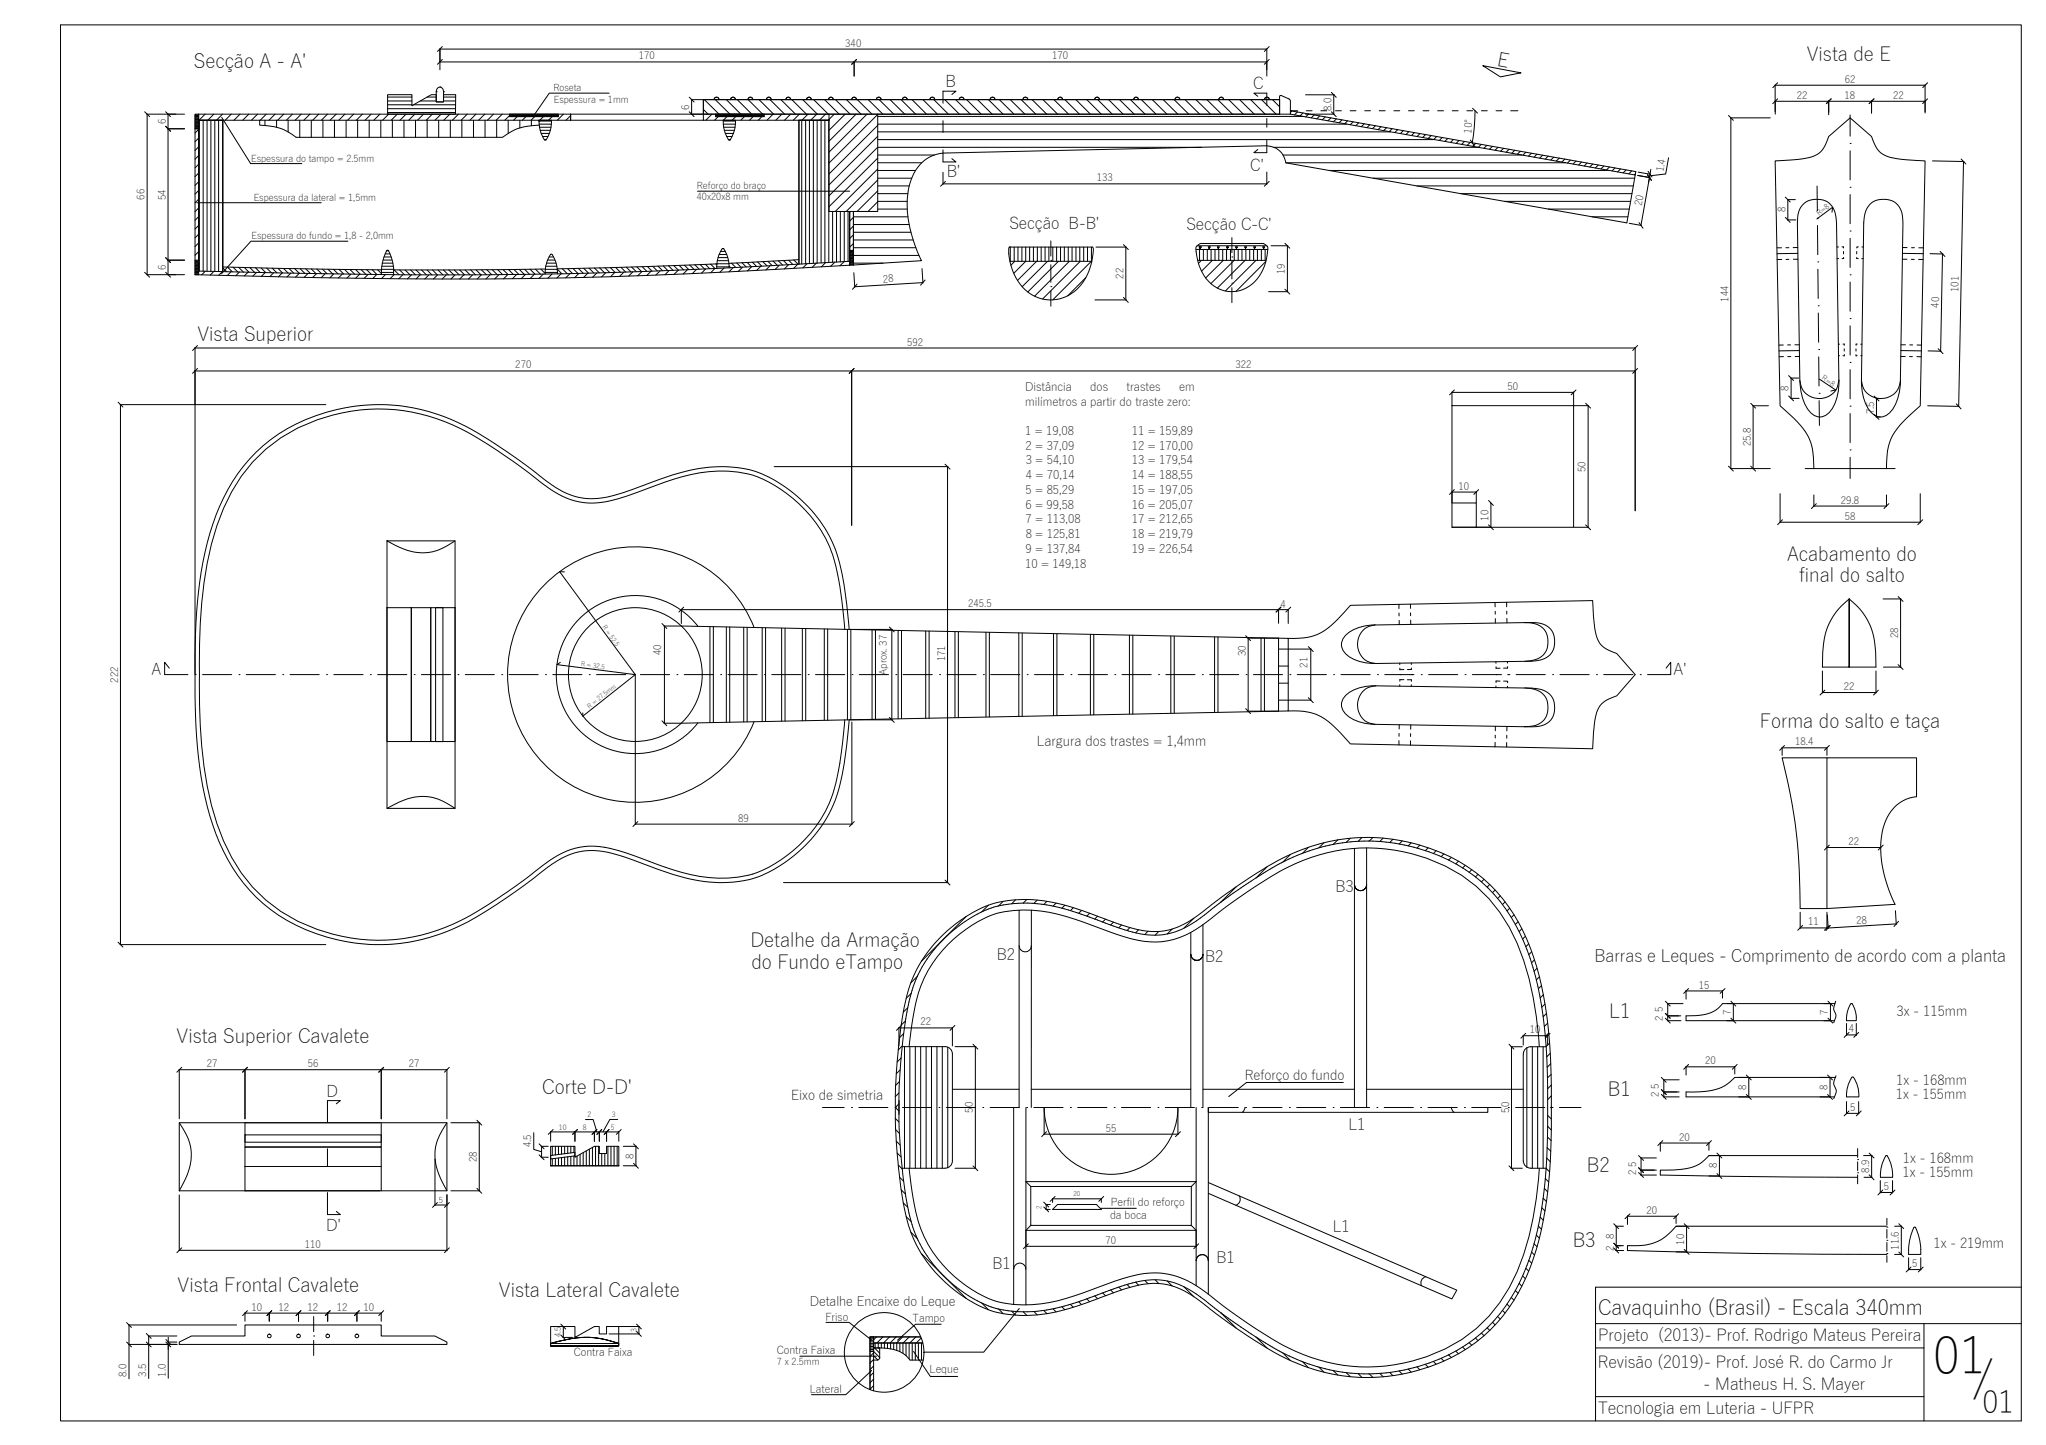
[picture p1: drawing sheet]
<svg xmlns="http://www.w3.org/2000/svg" width="841mm" height="594mm" viewBox="0 0 841 594" stroke-linecap="round" stroke-linejoin="round" font-family="sans-serif">
<defs><g id="words">
<text font-size="20.4" x="794.6" y="565.1">01</text>
<text font-size="18.3" x="811" y="574">/</text>
<text font-size="12.2" x="814.9" y="580.8">01</text>
<text font-size="8.5" x="656.9" y="540.6">Cavaquinho (Brasil) - Escala 340mm</text>
<g font-size="8">
<text x="79.7" y="28.1">Secção A - A'</text>
<text x="615.2" y="27.2" transform="rotate(11 615.2 27.2)">E</text>
<text x="742.7" y="25.2">Vista de E</text>
<text x="81.1" y="140.3">Vista Superior</text>
<text x="734.6" y="230.8">Acabamento do</text>
<text x="739.6" y="239.2">final do salto</text>
<text x="723.4" y="299.5">Forma do salto e taça</text>
<text x="308.5" y="389.5">Detalhe da Armação</text>
<text x="308.8" y="398.2">do Fundo eTampo</text>
<text x="661.4" y="418.5">L1</text>
<text x="72.6" y="428.7">Vista Superior Cavalete</text>
<text x="222.9" y="449.7">Corte D-D'</text>
<text x="661" y="450.5">B1</text>
<text x="652.3" y="481.7">B2</text>
<text x="646.5" y="512.8">B3</text>
<text x="73" y="531.3">Vista Frontal Cavalete</text>
<text x="205.1" y="533.1">Vista Lateral Cavalete</text>
</g>
<text font-size="7" x="655.4" y="395.4">Barras e Leques - Comprimento de acordo com a planta</text>
<g font-size="6.8">
<text x="656.9" y="551.3">Projeto (2013)- Prof. Rodrigo Mateus Pereira</text>
<text x="656.8" y="562.3">Revisão (2019)- Prof. José R. do Carmo Jr</text>
<text x="700.3" y="571.5">- Matheus H. S. Mayer</text>
<text x="656.9" y="581.5">Tecnologia em Luteria - UFPR</text>
</g>
<g font-size="6.6">
<text x="388.6" y="35.6">B</text>
<text x="515.2" y="36.6">C</text>
<text x="514" y="70.3">C'</text>
<text x="389.2" y="72.6">B'</text>
<text x="414.9" y="94.3">Secção B-B'</text>
<text x="487.7" y="94.6">Secção C-C'</text>
<text x="62.3" y="277.4">A</text>
<text x="687.9" y="277.3">A'</text>
<text x="134.2" y="451">D</text>
<text x="134.1" y="505.9">D'</text>
</g>
<g font-size="6.4">
<text x="548.9" y="366.8">B3</text>
<text x="409.7" y="394.6">B2</text>
<text x="495.4" y="395.3">B2</text>
<text x="554.3" y="464.4">L1</text>
<text x="547.9" y="506.4">L1</text>
<text x="408" y="521.9">B1</text>
<text x="500.1" y="519.2">B1</text>
</g>
<g font-size="5.6">
<text x="426.2" y="306.6">Largura dos trastes = 1,4mm</text>
<text x="779.6" y="417.7">3x - 115mm</text>
<text x="511.7" y="443.9">Reforço do fundo</text>
<text x="779.5" y="446.2">1x - 168mm</text>
<text x="325.2" y="452.3">Eixo de simetria</text>
<text x="779.3" y="451.9">1x - 155mm</text>
<text x="782.2" y="478.1">1x - 168mm</text>
<text x="782.1" y="483.8">1x - 155mm</text>
<text x="794.8" y="513">1x - 219mm</text>
</g>
<text font-size="5.3" x="332.9" y="536.7">Detalhe Encaixe do Leque</text>
<g font-size="4.8">
<text x="421.4" y="160.7">Distância</text>
<text x="448.2" y="160.7">dos</text>
<text x="463.1" y="160.7">trastes</text>
<text x="484.7" y="160.7">em</text>
<text x="421.5" y="166.8">milímetros a partir do traste zero:</text>
<text x="421.4" y="178.9">1 = 19,08</text>
<text x="465.3" y="178.9">11 = 159,89</text>
<text x="421.6" y="184.9">2 = 37,09</text>
<text x="465.3" y="184.9">12 = 170,00</text>
<text x="421.6" y="191">3 = 54,10</text>
<text x="465.3" y="191">13 = 179,54</text>
<text x="421.7" y="197">4 = 70,14</text>
<text x="465.3" y="197">14 = 188,55</text>
<text x="421.6" y="203.1">5 = 85,29</text>
<text x="465.3" y="203.1">15 = 197,05</text>
<text x="421.5" y="209.1">6 = 99,58</text>
<text x="465.3" y="209.1">16 = 205,07</text>
<text x="421.6" y="215.2">7 = 113,08</text>
<text x="465.3" y="215.2">17 = 212,65</text>
<text x="421.6" y="221.2">8 = 125,81</text>
<text x="465.3" y="221.2">18 = 219,79</text>
<text x="421.6" y="227.3">9 = 137,84</text>
<text x="465.3" y="227.3">19 = 226,54</text>
<text x="421.4" y="233.3">10 = 149,18</text>
</g>
<g font-size="4.5">
<text x="456.6" y="495.7">Perfil do reforço</text>
<text x="456.3" y="501">da boca</text>
<text x="339.3" y="543">Friso</text>
<text x="375.1" y="543.3">Tampo</text>
<text x="235.9" y="557.3">Contra Faixa</text>
<text x="319.3" y="556.8">Contra Faixa</text>
<text x="382.1" y="564.4">Leque</text>
<text x="332.9" y="572.9">Lateral</text>
</g>
<g font-size="4.1">
<text x="347.5" y="19.2">340</text>
<text x="262.6" y="24.5">170</text>
<text x="432.5" y="24.5">170</text>
<text x="758.3" y="34">62</text>
<text x="738.5" y="40.6">22</text>
<text x="758.2" y="40.6">18</text>
<text x="778.2" y="40.6">22</text>
<text x="283.3" y="45.1" transform="rotate(-90 283.3 45.1)">6</text>
<text x="547.3" y="45.6" transform="rotate(-90 547.3 45.6)">8.0</text>
<text x="68.1" y="51.1" transform="rotate(-90 68.1 51.1)">6</text>
<text x="604.8" y="55" transform="rotate(-85 604.8 55)">10°</text>
<text x="683.8" y="70.8" transform="rotate(-80 683.8 70.8)">1.4</text>
<text x="450.8" y="74.6">133</text>
<text x="59.5" y="82.2" transform="rotate(-90 59.5 82.2)">66</text>
<text x="68.1" y="82.2" transform="rotate(-90 68.1 82.2)">54</text>
<text x="674.9" y="84.8" transform="rotate(-80 674.9 84.8)">20</text>
<text x="733.9" y="87.3" transform="rotate(-90 733.9 87.3)">8</text>
<text x="68.1" y="111.1" transform="rotate(-90 68.1 111.1)">6</text>
<text x="528.2" y="112.7" transform="rotate(-90 528.2 112.7)">19</text>
<text x="363.1" y="116.2" transform="rotate(-4 363.1 116.2)">28</text>
<text x="461.8" y="114.6" transform="rotate(-90 461.8 114.6)">22</text>
<text x="710.5" y="124" transform="rotate(-90 710.5 124)">144</text>
<text x="805" y="120" transform="rotate(-89 805 120)">101</text>
<text x="797" y="126.5" transform="rotate(-89 797 126.5)">40</text>
<text x="372.9" y="142.1">592</text>
<text x="211.8" y="151.5">270</text>
<text x="507.9" y="151.5">322</text>
<text x="619.6" y="160.3">50</text>
<text x="735.2" y="160.7" transform="rotate(-90 735.2 160.7)">8</text>
<text x="770.4" y="170.3" transform="rotate(-90 770.4 170.3)">7.5</text>
<text x="719.7" y="183.5" transform="rotate(-90 719.7 183.5)">25.8</text>
<text x="651.8" y="194" transform="rotate(-90 651.8 194)">50</text>
<text x="599.6" y="201.3">10</text>
<text x="756.7" y="207.1">29.8</text>
<text x="611.9" y="214.1" transform="rotate(-90 611.9 214.1)">10</text>
<text x="758.3" y="213.7">58</text>
<text x="398" y="249.6">245.5</text>
<text x="526.4" y="250">4</text>
<text x="780.2" y="262.5" transform="rotate(-90 780.2 262.5)">28</text>
<text x="271.7" y="269.5" transform="rotate(-90 271.7 269.5)">40</text>
<text x="512" y="269.9" transform="rotate(-90 512 269.9)">30</text>
<text x="388.5" y="271.9" transform="rotate(-90 388.5 271.9)">171</text>
<text x="537.4" y="274.5" transform="rotate(-90 537.4 274.5)">21</text>
<text x="48.5" y="280.7" transform="rotate(-90 48.5 280.7)">222</text>
<text x="364.6" y="277.5" transform="rotate(-90 364.6 277.5)">Aprox. 37</text>
<text x="758" y="283.7">22</text>
<text x="737.9" y="306.5">18.4</text>
<text x="303.5" y="337.8">89</text>
<text x="759.8" y="347.5">22</text>
<text x="743.3" y="380.5">11</text>
<text x="763.2" y="379.8" transform="rotate(-3 763.2 379.8)">28</text>
<text x="698.3" y="406.4">15</text>
<text x="683.5" y="416.2" transform="rotate(-90 683.5 416.2)">5</text>
<text x="683.5" y="419.7" transform="rotate(-90 683.5 419.7)">2</text>
<text x="711.5" y="417.2" transform="rotate(-90 711.5 417.2)">7</text>
<text x="751.4" y="417.2" transform="rotate(-90 751.4 417.2)">7</text>
<text x="378.3" y="421.6">22</text>
<text x="628.9" y="424.8">10</text>
<text x="760" y="424.5">4</text>
<text x="700.9" y="437.6">20</text>
<text x="85" y="438.8">27</text>
<text x="126.5" y="438.8">56</text>
<text x="168" y="438.8">27</text>
<text x="681.9" y="447.5" transform="rotate(-90 681.9 447.5)">5</text>
<text x="717.8" y="448.1" transform="rotate(-90 717.8 448.1)">8</text>
<text x="751.2" y="448.1" transform="rotate(-90 751.2 448.1)">8</text>
<text x="681.9" y="451" transform="rotate(-90 681.9 451)">2</text>
<text x="400" y="457.5" transform="rotate(-90 400 457.5)">50</text>
<text x="620.3" y="457.5" transform="rotate(-90 620.3 457.5)">50</text>
<text x="760.5" y="456.8">5</text>
<text x="454.5" y="465.3">55</text>
<text x="218.4" y="471.7" transform="rotate(-90 218.4 471.7)">4.5</text>
<text x="690.3" y="469">20</text>
<text x="196" y="477.8" transform="rotate(-90 196 477.8)">28</text>
<text x="260.4" y="476.4" transform="rotate(-90 260.4 476.4)">8</text>
<text x="672.6" y="479.7" transform="rotate(-90 672.6 479.7)">5</text>
<text x="672.6" y="483.2" transform="rotate(-90 672.6 483.2)">2</text>
<text x="705.8" y="480.4" transform="rotate(-90 705.8 480.4)">8</text>
<text x="768.3" y="482.2" transform="rotate(-90 768.3 482.2)">8.9</text>
<text x="774.3" y="489.3">5</text>
<text x="676.8" y="499.1">20</text>
<text x="663.3" y="509.2" transform="rotate(-90 663.3 509.2)">8</text>
<text x="125.3" y="513">110</text>
<text x="454.5" y="511.4">70</text>
<text x="663.3" y="514.2" transform="rotate(-90 663.3 514.2)">2</text>
<text x="692.3" y="511.7" transform="rotate(-90 692.3 511.7)">10</text>
<text x="780.5" y="513.8" transform="rotate(-90 780.5 513.8)">11.6</text>
<text x="785.9" y="520.9">5</text>
<text x="103.4" y="538.8">10</text>
<text x="114.5" y="538.8">12</text>
<text x="126.4" y="538.8">12</text>
<text x="138.5" y="538.8">12</text>
<text x="149.4" y="538.8">10</text>
<text x="52.1" y="566.1" transform="rotate(-90 52.1 566.1)">8.0</text>
<text x="60.1" y="565.9" transform="rotate(-90 60.1 565.9)">3.5</text>
<text x="68.2" y="566" transform="rotate(-90 68.2 566)">1.0</text>
</g>
<g font-size="3.9">
<text x="227.5" y="37.3">Roseta</text>
<text x="227.7" y="42.2">Espessura = 1mm</text>
<text x="103.2" y="66.4">Espessura do tampo = 2.5mm</text>
<text x="286.5" y="77.7">Reforço do braço</text>
<text x="104.3" y="82.6">Espessura da lateral = 1,5mm</text>
<text x="286.5" y="82.4">40x20x8 mm</text>
<text x="103.4" y="98.2">Espessura do fundo = 1,8 - 2,0mm</text>
<text x="319.4" y="561.4">7 x 2.5mm</text>
</g>
<g font-size="3.3">
<text x="180.4" y="494.4">5</text>
<text x="230.5" y="549.7" transform="rotate(-90 230.5 549.7)">4.5</text>
</g>
<g font-size="3.1">
<text x="747.8" y="88.9" transform="rotate(-38 747.8 88.9)">R=8</text>
<text x="748.6" y="155.9" transform="rotate(33 748.6 155.9)">R=8</text>
</g>
<g font-size="2.9">
<text x="241.5" y="459.3">2</text>
<text x="251.5" y="459.2">3</text>
<text x="229.7" y="464.4">10</text>
<text x="239.6" y="464.4">8</text>
<text x="251.1" y="464.4">5</text>
<text x="261.6" y="547.7" transform="rotate(-90 261.6 547.7)">3</text>
</g>
<g font-size="2.7">
<text x="247.5" y="257.8" transform="rotate(54 247.5 257.8)">R = 52.5</text>
<text x="238.7" y="274" transform="rotate(7 238.7 274)">R = 32.5</text>
<text x="242.3" y="291.5" transform="rotate(-38 242.3 291.5)">R = 27.5mm</text>
<text x="441.3" y="491.9">20</text>
<text x="428.1" y="496.9" transform="rotate(-90 428.1 496.9)">2</text>
</g>
</g></defs>
<!-- layer: Hatch -->
<g fill="none" stroke="#000" stroke-width=".41">
<path d="M159.3 39.9h10M175.6 39.9h3.7M182.3 39.9h5M80.2 47.2h1.4M80.2 47.5h1.4M80.2 47.9h1.4M80.2 48.2h1.4M80.2 48.5h1.4M80.2 48.8h1.4M80.2 49.1h1.4M80.2 49.4h1.4M80.2 49.8h1.4"/>
<path d="M80.2 50.1h1.4M80.2 50.4h1.4M80.2 50.7h1.4M80.2 51h1.4M80.2 51.3h1.4M80.2 51.7h1.4M80.2 52h1.4M80.2 52.3h1.4M80.2 52.6h1.4M80.2 52.9h1.4M81.6 53.2l-1.4 1.5M81.6 56.8l-1.4 1.5"/>
<path d="M81.9 49.4v62M83.5 49.4v62.1M84.3 46.9l-2.5 2.5M85.1 49.4v62.1M86.7 49.4v62.2M87.9 46.9l-2.5 2.5M88.3 49.4v62.2M89.9 49.4v62.2M91.5 46.9l-2.5 2.5M91.5 49.4l-.1 62.3-1.5 1.5M95.1 46.9l-2.5 2.5M98.7 46.9l-2.5 2.5"/>
<path d="M102.3 46.9l-2.5 2.5M105.9 46.9l-2.5 2.5M108.9 49.4v2.2M109.5 46.9l-2.5 2.5M113.1 46.9l-2.5 2.5M113.7 49.4v2.9M116.6 46.9l-2.5 2.5M118.4 49.4v4.9M120.2 46.9l-2.5 2.5M123.2 49.4v7.1M123.8 46.9l-2.5 2.5M127.4 46.9l-2.5 2.5"/>
<path d="M128 49.4v7.1M131 46.9l-2.5 2.5M132.7 49.4v7.1M134.6 46.9l-2.5 2.5M137.5 49.4v7.1M138.2 46.9l-2.5 2.5M141.8 46.9l-2.5 2.5M142.3 49.4v7.1M145.4 46.9l-2.5 2.5M147 49.4v7.1M149 46.9l-2.5 2.5M151.8 49.4v7.1"/>
<path d="M152.6 46.9l-2.5 2.5M156.2 46.9l-2.5 2.5M156.5 49.4v7.1M159.3 41.5h10M159.3 43.1h10M159.3 44.7h28M159.3 46.3h28M159.8 46.9l-2.5 2.5M161.3 49.4v7.1M163.3 46.9l-2.5 2.5M166.1 49.4v7.1M166.9 46.9l-2.5 2.5"/>
<path d="M170 43.1h17.3M170.5 46.9l-2.5 2.5M170.8 49.4v7.1M172.8 41.5h6.5M174.1 46.9l-2.5 2.5M175.6 49.4v7.1M177.7 46.9l-2.5 2.5M180.3 49.4v7.1M181.3 46.9l-2.5 2.5M182.3 41.5h5M184.9 46.9l-2.5 2.5M185.1 49.4v7.1"/>
<path d="M188.5 46.9l-2.5 2.5M189.9 49.4v7.1M192.1 46.9l-2.5 2.5M194.6 49.4v7.1M195.7 46.9l-2.5 2.5M199.2 46.9l-2.4 2.5M199.4 49.4v7.1M202.8 46.9l-2.5 2.5M204.2 49.4v7.1M206.4 46.9l-2.5 2.5M208.9 49.4v5.4M209.5 47.4l-2 2"/>
<path d="M209.5 46.9v1M209.7 46.9v1M209.9 46.9v1M210 46.9v1M210.2 46.9v1M210.3 46.9v1M210.5 46.9v1M210.7 46.9v1M210.8 46.9v1M211 46.9v1M211.1 46.9v1M211.3 46.9v1"/>
<path d="M211.4 46.9v1M211.6 46.9v1M211.8 46.9v1M211.9 46.9v1M212.1 46.9v1M212.2 46.9v1M212.4 46.9v1M212.6 46.9v1l-1.5 1.5M212.7 46.9v1M212.9 46.9v1M213 46.9v1M213.2 46.9v1"/>
<path d="M213.3 46.9v1M213.5 46.9v1M213.7 46.9v1M213.7 49.4v3.2M213.9 46.9v1M214 46.9v1M214.2 46.9v1M214.3 46.9v1M214.5 46.9v1M214.6 46.9v1M214.8 46.9v1M215 46.9v1"/>
<path d="M215.1 46.9v1M215.3 46.9v1M215.4 46.9v1M215.6 46.9v1M215.8 46.9v1M215.9 46.9v1M216.1 46.9v1M216.2 46.9v1l-1.5 1.5M216.4 46.9v1M216.5 46.9v1M216.7 46.9v1M216.9 46.9v1"/>
<path d="M217 46.9v1M217.2 46.9v1M217.3 46.9v1M217.5 46.9v1M217.7 46.9v1M217.8 46.9v1M218 46.9v1M218.1 46.9v1M218.3 46.9v1M218.4 46.9v1M218.4 49.4v2.3M218.6 46.9v1"/>
<path d="M218.8 46.9v1M218.9 46.9v1M219.1 46.9v1M219.2 46.9v1M219.4 46.9v1M219.6 46.9v1M219.7 46.9v1M219.8 47.9l-1.5 1.5M219.9 46.9v1M220 46.9v1M220.2 46.9v1M220.3 46.9v1"/>
<path d="M220.5 46.9v1M220.7 46.9v1M220.8 46.9v1M221 46.9v1M221.1 46.9v1M221.3 46.9v1M221.5 46.9v1M221.6 46.9v1M221.6 49.8h5M221.6 51h5M221.8 46.9v1M221.8 52.3h4.6"/>
<path d="M221.9 46.9v1M222 53.6h4.2M222.1 46.9v1M222.2 46.9v1M222.4 46.9v1M222.4 54.8h3.3M222.6 46.9v1M222.7 46.9v1M222.9 46.9v1M223 56.1h2.2M223 46.9v1M223.2 46.9v1"/>
<path d="M223.4 46.9v1l-1.5 1.5M223.5 46.9v1M223.7 46.9v1M223.7 57.4h.8M223.8 46.9v1M224 46.9v1M224.1 46.9v1M224.3 46.9v1M224.5 46.9v1M224.6 46.9v1M224.8 46.9v1M224.9 46.9v1"/>
<path d="M225.1 46.9v1M225.3 46.9v1M225.4 46.9v1M225.6 46.9v1M225.7 46.9v1M225.9 46.9v1M226 46.9v1M226.2 46.9v1M226.4 46.9v1M226.6 46.9v1M226.7 46.9v1M226.9 46.9v1"/>
<path d="M227 46.9v1l-1.5 1.5M227.2 46.9v1M227.3 46.9v1M227.5 46.9v1M227.7 46.9v1M227.8 46.9v1M228 46.9v1M228.1 46.9v1M228.3 46.9v1M228.5 46.9v1M228.6 46.9v1M228.8 46.9v1"/>
<path d="M228.9 46.9v1M229.1 46.9v1M229.2 46.9v1M229.4 46.9v1M231.6 46.9l-2.5 2.5M234.6 47.6l-2 1.8M289.1 45l2 1.9M289.5 41l6.1 5.9v1M292.6 46.9l-2.5 2.5M294 41l6 5.9v1M294.2 46.9v1M294.3 46.9v1"/>
<path d="M294.5 46.9v1M294.6 46.9v1M294.8 46.9v1M295 46.9v1M295.1 46.9v1M295.3 46.9l-.1 1-1.5 1.5M295.4 46.9v1M295.8 46.9v1M295.9 46.9v1M296.1 46.9v1M296.2 46.9v1M296.4 46.9v1"/>
<path d="M296.5 46.9v1M296.7 46.9v1M296.9 46.9v1M297 46.9v1M297.2 46.9v1M297.3 49.8h5M297.3 51h5M297.3 46.9v1M297.5 52.3h4.6M297.5 46.9v1M297.7 46.9v1M297.7 53.6h4.2"/>
<path d="M297.8 46.9v1M298 46.9v1M298.1 46.9v1M298.1 54.8h3.3M298.3 46.9v1M298.4 46.9v1M298.6 41l5.9 5.9v1M298.6 46.9v1M298.7 56.1h2.2M298.8 46.9v1M298.8 47.9l-1.5 1.5M298.9 46.9v1"/>
<path d="M299.1 46.9v1M299.2 46.9v1M299.4 46.9v1M299.4 57.4h.8M299.6 46.9v1M299.7 46.9v1M299.9 46.9v1M300.2 46.9v1M300.3 46.9v1M300.5 46.9v1M300.7 46.9v1M300.8 46.9v1"/>
<path d="M301 46.9v1M301.1 46.9v1M301.3 46.9v1M301.5 46.9v1M301.6 46.9v1M301.8 46.9v1M301.9 46.9v1M302.1 46.9v1M302.2 46.9v1M302.4 46.9v1l-1.5 1.5M302.6 46.9v1M302.8 46.9v1"/>
<path d="M302.9 46.9v1M303.1 46.9v1M303.1 41l5.9 5.9M303.2 46.9v1M303.4 46.9v1M303.5 46.9v1M303.7 46.9v1M303.9 46.9v1M304 46.9v1M304.2 46.9v1M304.3 46.9v1M304.7 46.9v1"/>
<path d="M304.8 46.9v1M305 46.9v1M305.1 46.9v1M305.3 46.9v1M305.4 46.9v1M305.6 46.9v1M305.8 46.9v1M305.9 46.9v1M306.1 46.9l-.1 1-1.5 1.5M306.2 46.9v1M306.4 46.9v1M306.6 46.9v1"/>
<path d="M306.7 46.9v1M306.9 46.9v1M307 46.9v1M307.2 46.9v1M307.3 46.9v1M307.5 46.9v1M307.5 41l6 5.9v1M307.7 46.9v1M307.8 46.9v1M308 46.9v1M308.1 46.9v1M308.3 46.9v1"/>
<path d="M308.5 46.9v1M308.6 46.9v1M308.8 46.9v1M308.9 46.9v1M309.1 46.9v1M309.2 46.9v1M309.4 46.9v1M309.6 46.9v1l-1.5 1.5M309.7 46.9v1M309.9 46.9v1M310 46.9v1M310.2 46.9v1"/>
<path d="M310.4 46.9v1M310.5 46.9v1M310.7 46.9v1M310.8 46.9v1M311 46.9v1M311.1 46.9v1M311.3 46.9v1M311.5 46.9v1M311.6 46.9v1M311.8 46.9v1M311.9 46.9v1M312 41l6 5.9"/>
<path d="M312.1 46.9v1M312.3 46.9v1M312.4 46.9v1M312.6 46.9v1M312.7 46.9v1M312.9 46.9v1M313 46.9v1M313.2 47.9l-1.5 1.5M313.2 46.9v1M313.4 46.9v1M313.7 46.9v1M313.8 46.9v1"/>
<path d="M314 46.9v1M314.2 46.9l-.1 .1M316.5 41l6 5.9M317.8 46.9l-2.5 2.5M321 41l6 5.9M321.4 46.9l-2.5 2.5M325 46.9l-2.5 2.5M325.5 41l6 5.9M328.6 46.9l-2.5 2.5M329.6 49.4v59.1M330 41l6 5.9M331.2 49.4v59"/>
<path d="M332.1 46.9l-2.5 2.5M332.7 49.4v59M334.3 49.4v58.9M334.5 41l6 5.9M335.7 46.9l-2.5 2.5M335.9 49.4v58.8M337.5 49.4v58.7M338.9 41l6.1 5.9M339.1 49.4v58.6M339.3 46.9l-2.5 2.5M340.7 49.4v58.5M342.9 46.9l-2.5 2.5"/>
<path d="M343.4 41l6 5.9M347.4 46.9l-6.6 6.7M347.9 41l6 5.9M351.9 46.9l-11.1 11.2M352.4 41l6 5.9M356.4 46.9l-15.6 15.7M356.9 41l6 5.9M360.8 47.9h174.7M360.8 51h192.8M360.8 54.2h210.8M360.8 57.4h228.8M360.8 47.1l-20 19.9"/>
<path d="M360.8 51.5l-20 20M360.8 56l-20 20M361.4 41l6 5.9M365.9 41l6 5.9M370.4 41l6 5.9M374.9 41l6 5.9M379.4 41l5.9 5.9M383.9 41l5.9 5.9M388.4 41l6 5.9M392.8 41l6.1 5.9M397.3 41l6 5.9M401.8 41l6 5.9"/>
<path d="M406.3 41l6 5.9M410.8 41l6 5.9M415.3 41l6 5.9M419.8 41l6 5.9M424.3 41l6 5.9M428.7 41l6 5.9M433.2 41l6 5.9M437.7 41l6 5.9M442.2 41l6 5.9M446.7 41l6 5.9M451.2 41l6 5.9M455.7 41l6 5.9"/>
<path d="M460.2 41l6 5.9M464.7 41l6 5.9M469.2 41l6 5.9M473.7 41l6 5.9M478.1 41l6.1 5.9M482.6 41l6 5.9M487.1 41l6 5.9M491.6 41l6 5.9M496.1 41l6 5.9M500.6 41l6 5.9M505.1 41l6 5.9M509.6 41l6 5.9"/>
<path d="M514.1 41l6 5.9M518.6 41l5.9 5.9M523.1 41l2.9 2.9M531 45.6l-.6 .7M533.3 46l-1.2 1.2M535.6 46.4l-1.2 1.3M537.9 46.8l-1.2 1.3M540.2 47.3l-1.2 1.2M542.5 47.7l-1.2 1.2M544.8 48.1l-1.3 1.2M547.1 48.5l-1.3 1.2M549.3 48.9l-1.2 1.2"/>
<path d="M551.6 49.3l-1.2 1.2M553.9 49.7l-1.2 1.2M556.2 50.1l-1.2 1.2M558.5 50.5l-1.2 1.2M560.8 50.9l-1.2 1.2M563.1 51.3l-1.2 1.2M565.4 51.7l-1.2 1.2M567.7 52.1l-1.3 1.2M570 52.5l-1.3 1.2M572.2 52.9l-1.2 1.2M574.5 53.3l-1.2 1.2M576.8 53.7l-1.2 1.2"/>
<path d="M579.1 54.1l-1.2 1.2M581.4 54.5l-1.2 1.2M583.7 54.9l-1.2 1.2M586 55.3l-1.2 1.2M588.3 55.7l-1.2 1.2M590.6 56.1l-1.2 1.2M592.9 56.5l-1.3 1.2M595.2 56.9l-1.3 1.3M597.4 57.3l-1.2 1.3M599.7 57.8l-1.2 1.2M602 58.2l-1.2 1.2M604.3 58.6l-1.2 1.2"/>
<path d="M606.6 59l-1.2 1.2M608.9 59.4l-1.2 1.2M611.2 59.8l-1.2 1.2M81.6 60.4l-1.4 1.5M81.6 64l-1.4 1.5M81.6 67.5l-1.4 1.5M81.6 71.1l-1.4 1.5M81.6 74.7l-1.4 1.5M81.6 78.3l-1.4 1.5M360.8 63.7h23.3M360.8 66.9h18.1M360.8 70.1h15.5"/>
<path d="M360.8 73.3h14M360.8 76.4h12.9M360.8 79.6h12.4M360.8 65l-20 20M360.8 69.5l-17.4 17.4M360.8 74l-13 12.9M360.8 78.5l-8.5 8.4M493.8 60.6h-133l-20 19.9M523.6 60.6h84M527.4 63.7h98.1M528.6 66.9h115M546.4 70.1h115.2"/>
<path d="M564.4 73.3h107.5M582.4 76.4h89M600.4 79.6h70.4M613.5 60.2l-1.2 1.2M615.8 60.6l-1.3 1.2M618.1 61l-1.3 1.2M620.3 61.4l-1.2 1.2M622.6 61.8l-1.2 1.2M624.9 62.2l-1.2 1.2M627.2 62.6l-1.2 1.2M629.5 63l-1.2 1.2M631.8 63.4l-1.2 1.2"/>
<path d="M634.1 63.8l-1.2 1.2M636.4 64.2l-1.2 1.2M638.7 64.6l-1.3 1.2M641 65l-1.3 1.2M643.2 65.4l-1.2 1.2M645.5 65.8l-1.2 1.2M647.8 66.2l-1.2 1.2M650.1 66.6l-1.2 1.2M652.4 67l-1.2 1.3M654.7 67.5l-1.2 1.2M657 67.8l-1.2 1.3M659.3 68.3l-1.2 1.2"/>
<path d="M661.6 68.7l-1.3 1.2M663.9 69.1l-1.3 1.2M666.1 69.5l-1.2 1.2M668.4 69.9l-1.2 1.2M670.7 70.3l-1.2 1.2M672.3 71.4l-.5 .5M81.6 81.9l-1.4 1.5M81.6 85.5l-1.4 1.5M81.6 89.1l-1.4 1.5M81.6 92.7l-1.4 1.5M81.6 96.3l-1.4 1.5M81.6 99.9l-1.4 1.5"/>
<path d="M342.3 86.9v21M343.9 86.9v20.9M345.4 86.9v20.8M347 86.9v20.7M348.6 86.9v20.6M349.6 86.9l-.3 .4M350.8 89.1h22.4M350.8 92.3h22.9M350.8 95.5h23.7M350.8 98.7h24.6M350.8 89.4l-1.5 1.5M350.8 92.9l-1.5 1.6"/>
<path d="M350.8 96.5l-1.5 1.6M360.8 82.8h12.1M360.8 86h12.1M360.8 83l-4 3.9M618.4 82.8h51.9M636.4 86h33.3M654.4 89.1h14.7M80.2 108.2h1.4M80.2 107.2h1.4M80.2 107.6h1.4M80.2 107.9h1.4M80.2 108.5h1.4"/>
<path d="M80.2 108.8h1.4M80.2 109.1h1.4M80.2 109.5h1.4M80.2 109.8h1.4M80.2 110.1h1.4M80.2 110.4h1.4M80.2 110.7h1.4M80.2 111h1.4M80.2 111.4h1.4M80.2 111.7h1.4M80.2 112h1.4M80.2 112.3h1.4"/>
<path d="M80.2 112.6h1.4M80.2 112.9h1.4M81.6 103.4l-1.4 1.6M84.4 111.5l-1.5 1.5M87.9 111.6l-1.5 1.5M91.7 110.2l1.5 1.5M93.5 109.8l2 1.9M94.9 111.7l-1.5 1.6M95.8 109.9l2 1.9M98.1 109.9l2 2M98.5 111.8l-1.6 1.6M100.4 110l1.9 1.9"/>
<path d="M102 111.9l-1.6 1.5M102.7 110.1l2 1.9M105 110.1l2 1.9M105.5 112l-1.6 1.5M107.3 110.2l1.9 1.9M109 112.1l-1.6 1.5M109.6 110.2l1.9 1.9M111.9 110.3l1.9 1.9M112.5 112.1l-1.6 1.6M114.2 110.3l1.9 1.9M116 112.2l-1.5 1.6M116.5 110.3l1.9 2"/>
<path d="M118.8 110.4l1.9 1.9M119.5 112.3l-1.5 1.6M121.1 110.4l1.9 1.9-1.5 1.6M123.4 110.5l1.9 1.9M125.7 110.5l1.9 1.9M126.6 112.4l-1.6 1.6M128 110.6l1.9 1.9M130.1 112.5l-1.6 1.6M130.2 110.6l2 1.9M132.5 110.6l1.9 2M133.6 112.6l-1.6 1.6M134.8 110.7l1.9 1.9"/>
<path d="M137.1 110.7l1.9 1.9M137.2 112.6l-1.6 1.6M139.3 110.7l2 2M140.7 112.7l-1.6 1.6M141.6 110.8l2 1.9M143.9 110.8l1.9 2M144.3 112.7l-1.7 1.6M146.2 110.8l1.9 2M147.8 112.8l-1.6 1.6M148.4 110.9l2 1.9M150.7 110.9l2 1.9M151.3 112.8l-1.6 1.7"/>
<path d="M153 110.9l1.9 1.9M154.9 112.8l-1.7 1.7M155.2 110.9l1.6 1.6M156.8 112h5M156.8 110.7h5M156.9 109.5h4.8M157.1 108.2h4.3M157.5 106.9h3.6M157.8 105.6h2.9M158.3 104.4h2M158.4 112.9l-1.6 1.6M158.9 103.1h.8"/>
<path d="M162 112.9l-1.7 1.7M162 110.9l2 2M164.3 111l2 2M165.6 113l-1.7 1.6M166.5 111l2 2M168.8 111l2 2M169.1 113l-1.6 1.7M171 111l2 2M172.7 113l-1.7 1.7M173.3 111l2 2M175.5 111l2 2M176.3 113l-1.7 1.7"/>
<path d="M177.8 111l2 2M179.9 113l-1.7 1.7M180 111l2.1 2M182.3 111l2 2M183.5 113l-1.7 1.7M184.5 111l2 2M186.7 111l2.1 2M187.1 113l-1.7 1.7M189 111l2 2M190.7 113l-1.7 1.7M191.2 111l2 2M193.4 110.9l2.1 2.1"/>
<path d="M194.3 113l-1.7 1.7M195.7 110.9l2 2.1M197.9 113l-1.7 1.7M197.9 110.9l2.1 2.1M200.1 110.9l2.1 2.1M201.5 113l-1.7 1.7M202.3 110.9l2.1 2M204.6 110.9l2 2M205.1 112.9l-1.7 1.8M206.8 110.9l2.1 2M208.7 112.9l-1.7 1.7M209 110.8l2.1 2.1"/>
<path d="M211.2 110.8l2.1 2M212.4 112.8l-1.8 1.8M213.5 110.8l2 2M215.7 110.7l2 2.1M216 112.8l-1.7 1.7M217.9 110.7l2 2.1M219.7 112.8l-1.8 1.7M220.1 110.7l2.1 2M222.3 110.6l1.8 1.8M223.3 112.7l-1.7 1.8M224.1 112h5M224.1 110.7h5"/>
<path d="M224.3 109.5h4.6M224.6 108.2h3.9M225.1 106.9h3M225.7 105.6h1.8M226.9 112.6l-1.7 1.8M229.1 110.6l1.9 2M230.6 112.6l-1.7 1.7M231.1 110.5l2.1 2M233.3 110.4l2.1 2.1M234.3 112.5l-1.8 1.7M235.5 110.4l2.1 2M237.7 110.3l2.1 2.1"/>
<path d="M237.9 112.4l-1.7 1.8M239.9 110.3l2 2M241.6 112.3l-1.7 1.8M242.1 110.3l2 2M244.3 110.2l2 2M245.3 112.2l-1.7 1.8M246.5 110.1l2 2M248.7 110.1l2 2M249 112.1l-1.7 1.8M250.9 110l1.9 2M252.7 112l-1.7 1.8M253.1 110l1.9 1.9"/>
<path d="M255.3 109.9l1.9 2M256.4 111.9l-1.7 1.8M257.5 109.8l1.9 2M259.6 109.8l2 1.9M260.2 111.7l-1.8 1.8M261.8 109.7l1.9 2M263.9 111.6l-1.8 1.8M264 109.6l1.9 2M266.1 109.6l1.9 1.9M267.6 111.5l-1.8 1.8M268.3 109.5l1.9 1.9M270.5 109.4l1.9 1.9"/>
<path d="M271.3 111.4l-1.7 1.7M272.7 109.3l1.8 1.9M274.8 109.3l1.9 1.9M275.1 111.2l-1.8 1.8M277 109.2l1.8 1.9-1.7 1.7M279.2 109.1l1.8 1.8M281.3 109l1.9 1.9M282.6 110.9l-1.8 1.7M283.5 109l1.8 1.8M285.7 108.9l1.7 1.8M286.3 110.7l-1.7 1.8M287.8 108.8l1.8 1.8"/>
<path d="M290 108.7l1.7 1.8M290.1 110.6l-1.7 1.7M292.1 108.6l1.8 1.8-1.8 1.7M294.2 108.5l.5 .5M294.6 109.7h5.1M294.7 108.4h4.9M294.9 107.2h4.6M295.2 105.9h3.9M295.6 104.6h3.1M296.2 103.4h1.9M297.6 110.2l-1.7 1.8M299.7 109.4l.6 .7"/>
<path d="M300.7 108.2l1.8 1.8M301.4 110l-1.7 1.7M302.8 108.1l1.8 1.7M305 108l1.7 1.8M305.2 109.8l-1.7 1.8M307.1 107.9l1.7 1.7M309 109.6l-1.8 1.8M309.3 107.8l1.7 1.7M311.4 107.7l1.7 1.7M312.8 109.4l-1.7 1.8M313.5 107.6l1.8 1.7M315.7 107.5l1.7 1.7"/>
<path d="M316.6 109.2l-1.8 1.8M317.8 107.3l1.7 1.8M319.9 107.2l1.8 1.8M320.4 109l-1.8 1.8M322.1 107.1l1.7 1.8M324.1 108.8l-1.7 1.8M324.2 107l1.7 1.7M326.3 106.9l1.8 1.7M327.9 108.6l-1.7 1.7M331.8 108.4l-1.8 1.7M335.6 108.2l-1.8 1.7M339.3 108l-1.7 1.7"/>
<path d="M343.1 107.8l-1.7 1.7M346.9 107.6l-1.6 1.6M349.3 105h28.4M349.3 108.2h13.7M349.3 103.1h1.5M349.3 103.4h1.5M349.3 103.7h1.5M349.3 104h1.5M349.3 104.4h1.5M349.3 104.7h1.5M349.3 105.3h1.5M349.3 105.6h1.5"/>
<path d="M349.3 105.9h1.5M349.3 106.3h1.5M349.3 106.6h1.5M349.3 106.9h1.5M349.3 107.2h1.5M349.3 107.6h1.5M349.3 107.9h1.5M349.3 108.5h1.5M350.8 101.8h25.7M350.8 100.1l-1.5 1.5M350.8 108.8l-1.7 .2M415.3 101.6v5.8"/>
<path d="M416.9 101.6v5.8M417.1 107.4l-1.6 1.6M418.5 101.6v5.8M420.1 101.6v5.8M421.6 101.6v5.8l-4.9 5M423.2 101.6v5.8M424.8 101.6v5.8M426.1 107.4l-7.9 7.9M426.4 101.6v5.8M428 101.6v5.8M429.6 101.6v5.8M430.6 107.4l-10.5 10.5"/>
<path d="M431.2 101.6v5.8M432.8 101.6v5.8M434.3 101.6v5.8M435.1 107.4l-12.6 12.6M435.9 101.6v5.8M437.5 101.6v5.8M439.1 101.6v5.8M439.6 107.4l-14.3 14.4M440.7 101.6v5.8M442.3 101.6v5.8M443.9 101.6v5.8M444.1 107.4l-15.5 15.5"/>
<path d="M445.5 101.6v5.8M446.3 114.1l-7.4 7.5M447 101.6v5.8M448.6 107.4l-15.9 15.9M448.6 101.6v5.8M493.1 102.6v4.4M493.8 107l-1.2 1.3M494.7 102.6v4.4M496.3 102.6v4.4M497.8 102.6v4.4M498.3 107l-4.4 4.5M499.4 102.6v4.4"/>
<path d="M501 102.6v4.4M502.6 102.6v4.4M502.8 107l-7.2 7.3M504.2 102.6v4.4M505.8 102.6v4.4M507.4 102.6v4.4l-9.7 9.6M509 102.6v4.4M510.5 102.6v4.4M511.8 107l-11.4 11.4M512.1 102.6v4.4M513.7 102.6v4.4M515.3 102.6v4.4"/>
<path d="M516.3 107l-12.6 12.6M516.9 102.6v4.4M518.5 102.6v4.4M520.1 102.6v4.4M520.3 107.5l-12.2 12.3M520.9 356.3l-4.6 4.6M530.4 351.3l-3.1 3.1M537.8 348.3l-2.4 2.5M544.2 346.5l-2.1 2.1M549.9 345.3l-1.9 1.9M555.1 344.6l-1.7 1.7M559.8 344.3l-1.5 1.6"/>
<path d="M564.3 344.3l-1.5 1.5M568.6 344.6l-1.4 1.4M572.6 345l-1.4 1.4M576.4 345.7l-1.3 1.3M580.1 346.5l-1.2 1.3M583.6 347.5l-1.1 1.2M587.1 348.6l-1.2 1.1M590.3 349.7l-1.1 1.2M593.5 351.1l-1.1 1.1M596.6 352.5l-1.2 1.1M599.5 354.1l-1.1 1.1M602.3 355.8l-1.1 1.1"/>
<path d="M605 357.5l-1.1 1.1M607.6 359.5l-1.1 1M397.2 376.8l-18.5 18.4M406.3 372.1l-2.8 2.8M412.4 370.6l-1.9 1.8M417.5 369.9l-1.7 1.7M422.1 369.8l-1.5 1.5M426.4 370.1l-1.4 1.3M430.3 370.6l-1.3 1.3M434.1 371.3l-1.3 1.3M437.7 372.2l-1.2 1.2M441.2 373.2l-1.2 1.2"/>
<path d="M444.6 374.3l-1.2 1.2M447.9 375.5l-1.2 1.1M451.2 376.7l-1.2 1.2M454.4 377.9l-1.2 1.2M457.7 379.1l-1.2 1.2M490.8 377.5l-4.2 4.1M508.2 364.6l-6.4 6.3M610 361.5l-1 1.1M612.4 363.6l-1.1 1.1M614.6 365.9l-1.1 1.1M616.7 368.3l-1.1 1.1M618.7 370.8l-1.1 1.1"/>
<path d="M620.6 373.4l-1.2 1.1M622.3 376.1l-1.1 1.1M624 379l-1.1 1.1M461 380.3l-1.1 1.2M464.5 381.4l-1.3 1.2M468 382.3l-1.2 1.2M471.9 382.8l-1.3 1.4M476.3 382.9l-1.5 1.6M481.8 382l-2 2M625.5 381.9l-1.1 1.1M627 384.9l-1.1 1.2M628.4 388.1l-1.2 1.1"/>
<path d="M629.6 391.3l-1.2 1.2M630.8 394.6l-1.2 1.2M631.8 398.1l-1.2 1.2M372.2 419.7l-1.8 1.8M373.2 414.3l-1.9 1.8M374.6 408.4l-2.1 2M377.1 401.3l-2.7 2.8M632.8 401.6l-1.3 1.3M633.6 405.2l-1.2 1.3M634.4 409l-1.3 1.3M635.1 412.8l-1.3 1.3M635.7 416.7l-1.4 1.3"/>
<path d="M370 439.9l-1.6 1.5M370.4 435l-1.6 1.6M370.9 430l-1.6 1.7M371.5 424.9l-1.7 1.7M371.8 430.3v50M374 430.3v50M376.2 430.3v50M378.4 430.3v50M380.7 430.3v50M382.9 430.3v50M385.1 430.3v50M387.3 430.3v50"/>
<path d="M389.6 430.5v49.6M627.6 430.7v49.2M629.9 430.3v50M632.1 430.3v50M634.3 430.3v50M636.2 420.7l-1.4 1.3M636.6 424.7l-1.4 1.4M637 428.8l-1.5 1.5M637.2 433.1l-1.4 1.4M637.4 437.3l-1.4 1.5M368 459.8l1.5 1.5M369.5 453.8l-1.5 1.5 1.5 1.5"/>
<path d="M369.5 449.4l-1.5 1.4M369.6 452.4v5.8M369.7 444.7l-1.5 1.5M636.2 458.5l1.5 1.6M637.6 441.7l-1.5 1.5M637.7 446.1l-1.5 1.5M637.7 455.1l-.3 .2 .3 .3M637.7 450.5l-1.5 1.6M227 471.3v3.7M227 476.4v2.9M228.3 471.3v3.5M228.3 476.2v3.1"/>
<path d="M229.6 471.3v3.4M229.6 476.1v3.2M230.8 471.3v3.2M230.8 475.9v3.4M232.1 471.3v3M232.1 475.8v3.5M233.4 471.3v2.9M233.4 475.6v3.7M234.6 471.3v2.7M234.6 475.4v3.9M235.9 471.3v2.6M235.9 475.3v4"/>
<path d="M237.2 475.3v4M238.4 474.6v4.7M239.7 473.9v5.4M241 473.2v6.1M242.3 472.5v6.8M243.5 471.7v7.6M244.8 471.3v8M246.1 471.3v8M247.3 474.2v5.1M248.6 474.2v5.1M249.9 471.3v8M251.1 471.3v8"/>
<path d="M252.4 471.3v8M253.7 471.3v8M368.2 464.4l1.5 1.6M368.4 469.2l1.6 1.6M368.8 474l1.6 1.6M369.3 479l1.6 1.6M635.8 476.1l1.4 1.5M636 471.8l1.4 1.5M636.1 467.4l1.5 1.6M636.2 463l1.5 1.6M369.8 484l1.7 1.7M370.4 489.1l1.8 1.8"/>
<path d="M371.3 494.5l1.9 1.8M633.8 496.5l1.3 1.4M634.3 492.6l1.4 1.4M634.8 488.6l1.4 1.4M635.2 484.5l1.4 1.4M635.5 480.3l1.5 1.5M372.5 500.2l2.1 2M374.4 506.6l2.7 2.7M378.7 515.4l18.5 18.4M628.4 518.1l1.2 1.2M629.6 514.8l1.2 1.2M630.6 511.3l1.2 1.3"/>
<path d="M631.5 507.8l1.3 1.2M632.4 504.1l1.2 1.3M633.1 500.4l1.3 1.3M403.5 535.7l2.8 2.8M410.5 538.2l1.9 1.9M415.8 539.1l1.7 1.6M420.6 539.3l1.5 1.5M425 539.2l1.4 1.4M429 538.8l1.3 1.3M432.8 538.1l1.3 1.3M436.5 537.2l1.2 1.3M440 536.3l1.2 1.1"/>
<path d="M443.4 535.2l1.2 1.1M446.7 534l1.2 1.2M450 532.8l1.2 1.1M453.2 531.6l1.2 1.1M456.5 530.3l1.2 1.2M459.9 529.2l1.1 1.1M463.2 528.1l1.3 1.2M466.8 527.1l1.2 1.3M470.6 526.4l1.3 1.4M474.8 526.1l1.5 1.6M479.8 526.7l2 2M486.6 529l4.2 4.1"/>
<path d="M501.8 539.7l6.4 6.3M617.6 538.8l1.1 1M619.4 536.1l1.2 1.1M621.2 533.4l1.1 1.1M622.9 530.6l1.1 1.1M624.4 527.6l1.1 1.2M625.9 524.6l1.1 1.1M627.2 521.4l1.2 1.2M357.6 549.8h1.5M357.6 550.4h1.5M357.6 551h1.5M357.6 551.7h1.5"/>
<path d="M357.6 552.3h1.5M357.6 552.9h1.5M357.6 553.6h1.5M357.6 554.2h1.5M357.6 554.8h1.5M357.6 555.5h1.5M359.1 556.2l-1.5 1.5M359.1 558.9l-1.5 1.5M359.1 555.6l2.5 2.5M359.1 557.4l1.7 1.7M359.5 554.2l2.1 2.1M359.7 552.1v2"/>
<path d="M360.3 549.6l-1.2 1.2M361 552.1v2.1M361.3 554.2l.3 .3M362.3 552.1v2.1M363 549.6l-2.5 2.5M363.5 552.1v2.2M364.8 552.1v2.3M365.7 549.6l-2.5 2.5M366.1 552.1v2.5M367.4 552.1v2.7M368.4 549.6l-2.5 2.5M368.6 552.1v3.1"/>
<path d="M369.9 552.1v3.6M371 549.6l-2.5 2.5M371.2 552.1v4.3M372.4 552.1v5.2M373.7 552.1v6.6M373.7 549.6l-2.5 2.5M375 552.1v7.1M376.2 552.1v7.1M376.5 549.6l-2.5 2.5M377.5 552.1v7.1M378.7 550.1l-2.1 2M378.8 552.1v7.1"/>
<path d="M516.3 549.7l4.6 4.6M527.3 556.2l3.1 3.1M535.4 559.8l2.4 2.5M589.2 559.7l1.1 1.2M592.4 558.4l1.1 1.1M595.4 557l1.2 1.2M598.4 555.5l1.1 1.1M601.2 553.8l1.1 1.1M603.9 552l1.1 1.1M606.5 550.1l1.1 1.1M609 548.1l1 1M611.3 545.9l1.1 1.1"/>
<path d="M613.5 543.6l1.1 1.1M615.6 541.3l1.1 1M359.1 561.6l-1.5 1.5M359.1 564.3l-1.5 1.5M359.1 567l-1.5 1.5M359.1 569.7l-1.5 1.5M542.1 562l2.1 2.1M548 563.5l1.9 1.8M553.4 564.3l1.7 1.7M558.3 564.8l1.5 1.5M562.8 564.8l1.5 1.5M567.2 564.6l1.4 1.4"/>
<path d="M571.2 564.2l1.4 1.4M575.1 563.7l1.3 1.2M578.9 562.8l1.2 1.3M582.5 562l1.1 1.1M585.9 560.9l1.2 1.2"/>
</g>
<!-- layer: Corte -->
<g fill="none" stroke="#000" stroke-width=".41">
<path d="M24.9 10.2h806v574h-806zM159.3 38.9h10v4.6l8-4.6h2v3h3v-3h5l-.1 8h-27.9zM179.9 36.2a1.5 1.5 0 0 1 1.8-.1 1.5 1.5 0 0 1 .6 1.6v4.2h-3v-4.2zM81.6 49.4v-2.5v6h-1.4M91.7 49.4h-10.1v63.6M106.8 49.4v2.1a22.5 22.5 0 0 1 14.9 5h84.9a22 22 0 0 1 15-5M209.5 47v.9h20.1v-.9M221.6 49.4a11.8 11.8 0 0 0 2.5 8.2l.4-.1M226.6 49.4h-5v.5M226.7 49.4a13.4 13.4 0 0 1-2.2 8.1M289.1 41h236.9v5.9h-236.9zM289.1 46.9v2.5h51.7h-12.4v59.2v-59.2"/>
<path d="M293.6 41a1 1 0 0 1 1-1.1 1 1 0 0 1 1 1.1M294.1 46.9v1h20v-1M297.3 49.4a11.8 11.8 0 0 0 2.5 8.2 2.06 2.06 0 0 0 1.3-1.8l1.1-3.5 .1-2.9M300.3 41a1 1 0 0 1 1-1.1 1 1 0 0 1 1 1.1M307.5 41a1 1 0 0 1 .9-1.1 1 1 0 0 1 1 1.1M315 41a1 1 0 0 1 1-1.1 1 1 0 0 1 1 1.1M323 41a1 1 0 0 1 1-1.1 1 1 0 0 1 1 1.1M331.5 41a1 1 0 0 1 1-1.1 1 1 0 0 1 1 1.1M340.6 41a1 1 0 0 1 1-1.1 1 1 0 0 1 .9 1.1M340.8 46.9v40h20v-40M350.1 41a1 1 0 0 1 1-1.1 1 1 0 0 1 1 1.1M360.2 41a1 1 0 0 1 1-1.1 1 1 0 0 1 1 1.1"/>
<path d="M370.9 41a1 1 0 0 1 1-1.1 1 1 0 0 1 1 1.1M382.3 41a1 1 0 0 1 1-1.1 1 1 0 0 1 .9 1.1M394.3 41a1 1 0 0 1 1-1.1 1 1 0 0 1 1 1.1M407 41a1.02 1.02 0 0 1 1-1.1 1.02 1.02 0 0 1 1 1.1M420.5 41a1.02 1.02 0 0 1 1-1.1 1.02 1.02 0 0 1 1 1.1M434.8 41a1 1 0 0 1 1-1.1 1 1 0 0 1 1 1.1M449.9 41a1 1 0 0 1 1-1.1 1 1 0 0 1 1 1.1M466 41a1 1 0 0 1 1-1.1 1 1 0 0 1 1 1.1M483 41a1 1 0 0 1 1-1.1 1 1 0 0 1 1 1.1M494.2 41h6.3M501 41a1 1 0 0 1 1-1.1 1 1 0 0 1 1 1.1M519.8 41a1 1 0 0 1 1-1.1 1 1 0 0 1 1 1.1"/>
<path d="M530.4 45.5l142 25.1-3.7 21-140.1-24.6a8.1 8.1 0 0 0-7.8-7.1l-133.2 3a15.6 15.6 0 0 0-13.6 12.6 44.3 44.3 0 0 0 3 27.9l1.8 3.8-28 1.8M530.4 46.9l141.8 25.1M349.3 86.9v22.1v-6.1h1.5v6.1M350.8 86.9v22.1M80.2 107h1.4M81.6 111.4v-62h10.1v62.3M91.7 109.8l65.1 1.1M156.8 111v1.9M156.8 111a14.9 14.9 0 0 1 2.5-8.1 14.4 14.4 0 0 1 2.5 8.1M224.1 110.6l-62.3 .3v2M229.1 112.6a11.8 11.8 0 0 0-2.5-8.1 2.06 2.06 0 0 0-1.2 1.8l-1.1 3.6-.2 2.8M294.7 108.5l-28.9 1.1-36.7 .9"/>
<path d="M296.8 102.3a13.4 13.4 0 0 0-2.2 8M296.9 102.3l.3-.2a2.01 2.01 0 0 1 1.2 1.8l1.1 3.5 .2 2.7M328.4 106.8l-28.8 1.5M349.3 107.4a2511.6 2511.6 0 0 1-234.2 4.8l-33.5-.8M350.8 109a2437.4 2437.4 0 0 1-236.8 4.8l-33.8-.9v-66h154.4v2.5h-153v62M414.9 101.6h34.2a17.9 17.9 0 0 1-2 11.1 16.1 16.1 0 0 1-22.7 8.6 20.3 20.3 0 0 1-9.5-15.3l-.3-3.8zM415.1 107.4h33.7M491.6 102.6h29.6M491.8 101.3l1.6-1.2h24.1a3.2 3.2 0 0 1 3.7 1.7 19 19 0 0 1-9 16.6 13.1 13.1 0 0 1-17.9-6.2 19 19 0 0 1-2.5-10.9zM492.1 101h28.5M492.3 107h28.1M596.8 166.8h50v50h-50z"/>
<path d="M596.8 206.8h10v10h-10M386.9 385a50.1 50.1 0 0 1 25.2-14.4 65.3 65.3 0 0 1 34.5 4.4 128.1 128.1 0 0 0 24.1 7.7 28.8 28.8 0 0 0 22.7-7.1l8.6-6.7 12.5-8.6a84.1 84.1 0 0 1 49.9-16 76.4 76.4 0 0 1 45.4 17 75.9 75.9 0 0 1 22.9 39.9 209.5 209.5 0 0 1 5 54.1 202.6 202.6 0 0 1-6.1 58 71.5 71.5 0 0 1-28.2 40.9 77.2 77.2 0 0 1-85.8-2l-12.6-8.3-5.8-4.3a54.9 54.9 0 0 0-17.2-10.9 30 30 0 0 0-19.2 1l-3.1 1.1a176.7 176.7 0 0 1-29.3 9.3 44.3 44.3 0 0 1-30.6-4.7 56 56 0 0 1-28.9-43.4 226.7 226.7 0 0 1 1.9-82.9 51.6 51.6 0 0 1 14.1-24.1zM754.3 412.6h-46.2a13 13 0 0 1-10.9 5h-4.1v2h61M760.7 412.8a12.3 12.3 0 0 0-1.7 6.8h4a10 10 0 0 0-1.9-7l-.4 .2M370.9 430.3l18.3 .1 1.6 1 .7 1.9M391.5 433.3v44M635.5 430.3l-7 .1-1.2 .6-1 1.6-.2 44.7M369.5 455.3a184 184 0 0 1 5.7-49.1 54.6 54.6 0 0 1 35-33.7 61.6 61.6 0 0 1 35.9 3.9 132.1 132.1 0 0 0 24.4 7.8 29.6 29.6 0 0 0 22.9-6.8l8.5-6.6 11.3-7.8a89.1 89.1 0 0 1 42.1-16.9 74.3 74.3 0 0 1 53.4 16.2 74.9 74.9 0 0 1 22.5 39.3 191.6 191.6 0 0 1 5 45.3l-.1 21.1a166.4 166.4 0 0 1-7.1 48.7 66 66 0 0 1-37.4 42.1 75.4 75.4 0 0 1-71.3-6.6l-5-3.2a299.8 299.8 0 0 1-23.5-17 29.4 29.4 0 0 0-27.9-4.1l-11.2 3.8a86.3 86.3 0 0 1-32.1 7.6 43.1 43.1 0 0 1-29-11.3 52.5 52.5 0 0 1-19-34.8l-.5-2.9a243.8 243.8 0 0 1-2.6-35M754.5 443h-41.4a18.6 18.6 0 0 1-14.7 5.9h-5.3v2.1h60.9M761.2 442.9l.3-.1a10.8 10.8 0 0 1 2.5 8.2h-5a13.4 13.4 0 0 1 2.2-8.1zM391.5 477.3l-.3 1.3-.8 1-1.9 .7M626.2 477.3l.3 1.3 .8 1 1.9 .7"/>
<path d="M763.6 475.1h-61.1a15.6 15.6 0 0 1-11.9 5.7l-8.1 .3v2l81.1 .9M775.3 475.1h.2a13.4 13.4 0 0 1 2.4 8.9h-4.9a15.1 15.1 0 0 1 2.3-8.9zM370.9 480.3h17.6M629.1 480.3h6.4M775.6 504.1h-86.6a19.4 19.4 0 0 1-17.2 8h-2.8v2l53.3 1.3 53.3 .3M786.8 504.6l.3-.1a17.3 17.3 0 0 1 2.4 9.1v2.1h-5a22.2 22.2 0 0 1 2.3-11.1zM830.9 529.2h-175v55M357.6 549.6h20.8h-20.8v21.7zM359.1 552.1h20.2h-20.2v19.7M359.1 552.1v-2.5v6.1h-1.5M359.1 552.1v2a21.7 21.7 0 0 1 12 2.3l3 2.8h5.4M359.1 554.2h2.5"/>
<path d="M361.6 554.1v4.4l-.6 .5-1.9 .2M655.9 544.2h175M655.9 554.2h135M790.9 544.2v40M655.9 574.2h135"/>
</g>
<g fill="#000">
<circle cx="179.3" cy="37.7" r=".17"/>
<circle cx="180.8" cy="35.8" r=".17"/>
<circle cx="182.3" cy="37.7" r=".17"/>
<circle cx="299.8" cy="57.4" r=".17"/>
<circle cx="414.9" cy="101.6" r=".17"/>
</g>
<!-- layer: Vista -->
<g fill="none" stroke="#000" stroke-width=".41">
<path d="M391.3 38.8l1.7-1.3h-5.4v4.9M517 39.6l-1.6-1.3h5.3v5M526 39.7l.2-.4h.5l3.6 1.7 .1 5.9h-4.4v-7.2M234.6 46.9h54.5M234.6 49.4h54.5M387.6 49.6v4.8M520.7 57.7v5.1h-5.3l1.6-1.3M520.7 48.7v3.6M760.5 59h.1M760.5 47.3v8.7M387.6 61.6v5h5.4l-1.7-1.4M760.5 77h.1"/>
<path d="M760.5 62v12M760.5 80v12M432 99v6.3M506.4 97.7v6.2M741 84.2a8 8 0 0 1 8.7-1.8 8 8 0 0 1 5 7.4l1.2 66.5a8.1 8.1 0 0 1-7.9 7.6 8.1 8.1 0 0 1-8.2-7.3l-1-64.8a10.5 10.5 0 0 1 2.2-7.6zM760.5 95h.1M760.5 98v12M432 107h.1M432 117.8h.1M432 108.9v7.2M432 119.7v6.2M493 101.5l.3 .1"/>
<path d="M493.7 101.5l-.4 .1v.6l-.3-.7h.7l-.4 .7M496.7 101.5l.4 .1M497.4 101.5l-.3 .1-.1 .6-.3-.7h.7l-.4 .7M500.5 101.5h.7l-.4 .7zM500.5 101.5l.3 .1M501.2 101.5l-.4 .1-.1 .6M504.2 101.5l.3 .1M504.9 101.5l-.4 .1v.6l-.3-.7h.7l-.4 .7M506.4 105.6h.1M506.4 116.4h.1M506.4 107.5v7.2M506.4 118.3v6.1"/>
<path d="M507.9 101.5h.8l-.5 .7zM507.9 101.5l.3 .1M508.7 101.5l-.5 .1v.6M511.6 101.5h.8l-.4 .7zM511.6 101.5l.4 .1M512.4 101.5l-.4 .1v.6M515.4 101.5h.7l-.4 .7zM515.4 101.5l.3 .1M516.1 101.5l-.4 .1v.6M519.1 101.5h.7l-.4 .7zM519.1 101.5l.3 .1M519.8 101.5l-.3 .1-.1 .6"/>
<path d="M730.4 101.9h1.9M732.4 106.7h-1.9M734.1 101.8h1.2M735.4 106.6l-1.2 .1M737.2 106.6h1.8M739 104.2l-8.6 .1M739 101.8h-1.9M755.1 101.5h.6M755.1 106.3h.7M757.2 101.5h.6v.5M757.8 103.4v1M757.8 105.8v.5h-.6"/>
<path d="M760.5 113h.1M760.5 116v12M763.2 105.8v.5h.6M763.2 103.4v1M763.9 101.5h-.6v.5M765.3 106.3h.6M765.3 101.5h.7M782 106.6h1.9M782 104.2l8.6 .1M782.1 101.8h1.8M785.7 106.6l1.2 .1M785.7 101.8h1.2"/>
<path d="M788.7 106.7h1.8M788.7 101.9h1.9M760.5 131h.1M760.5 134v12M733 141.8l-1.8 .1M733.1 146.6l-1.8 .1M734.8 141.8h1.2M736.1 146.6h-1.2M737.8 141.8h1.8M739.7 144.1l-8.4 .2M739.7 146.5l-1.8 .1M755.6 141.5h.5"/>
<path d="M755.6 146.2h.5M755.9 156.3a17.9 17.9 0 0 1-5 14.2 5.3 5.3 0 0 1-7.8-2.3 21.7 21.7 0 0 1-3.2-11.6M757.6 141.5h.5v.5M758.1 143.4v.9M758.1 145.8v.5l-.5-.1M760.5 149h.1M760.5 152v12M762.9 143.4v.9M762.9 145.8v.5l.5-.1M763.4 141.5h-.4v.5M764.9 141.5h.5M764.9 146.2h.5"/>
<path d="M765.2 156.3l.9-64.7a9.2 9.2 0 0 1 4.7-9.1 7.9 7.9 0 0 1 11 4.9l.4 4.4-1 64.8M765.2 156.3a8 8 0 0 0 7.8 7.6 8 8 0 0 0 8.2-7.3M765.2 156.3a17.9 17.9 0 0 0 5 14.2 5.3 5.3 0 0 0 7.8-2.3 21.7 21.7 0 0 0 3.2-11.6M781.3 146.5l1.9 .1M781.4 144.1l8.4 .2M781.4 141.8h1.8M784.9 146.6h1.2M785 141.8h1.2M787.9 146.6l1.8 .1M788 141.8l1.8 .1M760.5 167h.1M760.5 170v12"/>
<path d="M742 192.6h37M745.6 192.7a26.1 26.1 0 0 0-2.5-13.6 49.1 49.1 0 0 0-11.4-12.3l-2-100.6a53.6 53.6 0 0 0 15.9-2 9.2 9.2 0 0 0 5.5-6.5l.6-1.6 8.8-7.6 8.8 7.6a10.6 10.6 0 0 0 6.1 8.1 40 40 0 0 0 12.7 1.8l3.2 .2-2 100.6a46.6 46.6 0 0 0-11.7 13.1 27.1 27.1 0 0 0-2.2 12.8M760.5 185h.1M760.5 188v8.7M159.1 222.4h28v109.9h-28zM159.1 222.4a26.3 26.3 0 0 0 15.9 4.8 22.1 22.1 0 0 0 12.1-4.8M159.1 249.8h10v55.1h-10zM169.1 249.8h8v55.1h-8zM177.1 249.8h10v55.1h-10zM179.1 249.8h3v55.1h-3zM280.1 257.4l245.5 5M286.9 257.5a32.5 32.5 0 0 0-47.7-4.1 32.5 32.5 0 0 0 0 47.9 32.5 32.5 0 0 0 47.7-4.1"/>
<path d="M291.8 257.6v39.5M293.2 257.7v39.3M298.6 257.8v39.2M300 257.8v39.1M305.7 257.9v38.9M307.1 258v38.7M310 258a52.5 52.5 0 0 0-80.6-22.5 52.5 52.5 0 0 0 0 83.6 52.5 52.5 0 0 0 80.6-22.4M313.3 258.1v38.6M314.7 258.1v38.5M321.3 258.3v38.2M322.7 258.3v38.1M329.8 258.4v37.9"/>
<path d="M331.2 258.4v37.9M338.8 258.6v37.5M340.2 258.6v37.5M348.3 258.8v37.1M349.1 258.8a141.9 141.9 0 0 0-5.7-32.9 56.6 56.6 0 0 0-35.5-32.8 64.1 64.1 0 0 0-36.7 3.9 130.8 130.8 0 0 1-24 7.8 28.8 28.8 0 0 1-22.8-7.2l-10.6-8.1-10.4-7.1a83.7 83.7 0 0 0-49.9-16 75.7 75.7 0 0 0-45.4 16.9 76.2 76.2 0 0 0-22.9 40 209.4 209.4 0 0 0-5 54.1 216.6 216.6 0 0 0 5 54.1 75.1 75.1 0 0 0 26 42.4 76.7 76.7 0 0 0 88.1 1l10.4-6.8 8-5.8a65.1 65.1 0 0 1 17.3-11.2 29.2 29.2 0 0 1 20 .7l3.1 1a179.1 179.1 0 0 0 29.3 9.3 44.6 44.6 0 0 0 30.6-4.6 56 56 0 0 0 29-43.4l2.1-18.2M349.7 258.8v37.1M358.5 259v36.7M359.9 259v36.7M369.2 259.2v36.3M370.6 259.2v36.3M380.5 259.4v35.9M381.9 259.5v35.8"/>
<path d="M392.5 259.7v35.3M393.9 259.7v35.3M405.3 260v34.8M406.7 260v34.8M565.2 256.9l64-1a9 9 0 0 1 9.2 4.3 7.8 7.8 0 0 1-6.3 11.4l-2.6 .3-64 .9M565.2 256.9a7.9 7.9 0 0 0-7.2 8.1 7.9 7.9 0 0 0 7.5 7.8M565.2 256.9a16.1 16.1 0 0 0-13 5.5 5.4 5.4 0 0 0 2.4 7.6 19.4 19.4 0 0 0 10.9 2.8M757.2 248.9l2.9-2.7a27.8 27.8 0 0 1 10.9 24.1l.1 4h-11v-28.1v28.1h-11a39.3 39.3 0 0 1 3.4-19.2 24.6 24.6 0 0 1 4.7-6.2zM418.8 260.2v34.3M420.2 260.3v34.2M433.1 260.5v33.7M434.5 260.5v33.7"/>
<path d="M448.2 260.8v33.1M449.6 260.8v33.1M464.3 261.1v32.5M465.7 261.2v32.4M481.3 261.5v31.7M482.7 261.5v31.7M499.3 261.9v31M500.7 261.9v30.9M518.4 262.2v30.3M519.8 262.3v30.2M525.6 262.4v30l-245.5 4.9M525.6 262.4l3.9 .1v29.8l-3.9 .1"/>
<path d="M525.6 273.8h3.9M525.6 266.9h3.9M529.5 262.5a22.7 22.7 0 0 0 20.4-7.9l5.2-5.7 99.6-2a55.3 55.3 0 0 0 1.9 15.7 9.4 9.4 0 0 0 6.4 5.5l1.6 .6 7.6 8.7-7.6 8.7a10.8 10.8 0 0 0-8 6 38 38 0 0 0-1.8 12.5l-.1 3.2-99.6-2a44.8 44.8 0 0 0-13.7-11.9 26.1 26.1 0 0 0-11.9-1.6M575.5 277.4h.1M580.2 277.4h.1M615 277.4h.1M619.7 277.4h.1M525.6 287.9h3.9M525.6 280.9h3.9M560.2 284.3l2.4-1.7 2.9-.6 64 .9a9.3 9.3 0 0 1 9 4.6 7.8 7.8 0 0 1-4.8 10.9l-4.5 .4-64-1a8 8 0 0 1-6.7-5.2 8 8 0 0 1 1.7-8.3zM565.5 281.9a16.2 16.2 0 0 0-13.2 5.1 5.4 5.4 0 0 0 2.1 7.6 19.3 19.3 0 0 0 10.8 3.2M751 311.6h-18.4a230.7 230.7 0 0 1 7.4 61.9h11v-61.9h36.8v16a15.7 15.7 0 0 0-13.6 12.5 44.2 44.2 0 0 0 3 27.8l1.8 3.9-28 1.7"/>
<path d="M159.1 332.3a28.7 28.7 0 0 1 14-4.9 21.6 21.6 0 0 1 14 4.9M556.8 348.8v106.4M561.7 348.6v106.6M418.9 374.2v81.1M424 374.2l-.1 81.1M556.8 363.7a2.5 2.5 0 0 0 2.5 2.5 2.5 2.5 0 0 0 2.4-2.5 2.5 2.5 0 0 1-2.4 2.5 2.5 2.5 0 0 1-2.5-2.5zM418.9 388.8a2.5 2.5 0 0 0 2.5 2.5 2.5 2.5 0 0 0 2.5-2.5M489.5 392.3a2.5 2.5 0 0 0 2.5 2.5 2.5 2.5 0 0 0 2.5-2.5 2.5 2.5 0 0 1-2.5 2.5 2.5 2.5 0 0 1-2.5-2.5zM489.5 383.3v72M494.5 380.1v75.2M373.7 430.3a113.2 113.2 0 0 1 4.8-24.9 52.5 52.5 0 0 1 31.5-30 55.2 55.2 0 0 1 31.8 2.5 255 255 0 0 0 26 8.7 32.8 32.8 0 0 0 28.2-7.6 216.9 216.9 0 0 1 33.5-22.5 71.1 71.1 0 0 1 77.3 7.9 71.5 71.5 0 0 1 21.7 37.8 156.3 156.3 0 0 1 4.2 28.1M391.5 447.8h27.4"/>
<path d="M416.7 455.3v81M421.7 455.3v81.2M423.9 447.8h65.6M429.2 455.3a27.5 27.5 0 0 0 27.5 27.5 27.5 27.5 0 0 0 27.5-27.5M491.7 455.3v73.3M494.5 447.8h62.3M511.7 455.3l-.2 .9-.9 1.1M561.7 447.8h64.4M596.6 455.3l.2 .9 .9 1.1M611.6 455.3v2h-114.9v-2v76.8M73.7 461.6h110v28h-110zM73.7 461.6a22.4 22.4 0 0 1 4.9 12.9 24.1 24.1 0 0 1-3.1 11.7l-1.8 3.4"/>
<path d="M100.7 461.6v10h56v-10M100.7 461.6h.1M100.7 471.6h56v8h-56zM100.7 466.6h56v3h-56zM101.2 461.6h55M183.7 461.6a21.8 21.8 0 0 0-4.9 12.9 23 23 0 0 0 3.1 11.7l1.8 3.4M226.3 471.3h10v4.5l8-4.5h2.1v2.9h2.9v-2.9h5.1v8h-28.1zM226.3 479.3h.1M226.3 475.1l10-1.3v1.4l-10 1.3zM226.3 479.3h28.1M763.6 476.7h.1M763.6 472.2v3.7"/>
<path d="M763.6 477.7v3.6M100.7 489.6v-10h56v10M100.7 489.6h.1M101.2 489.6h55M373.7 480.3a112 112 0 0 0 4.8 24.9 52.5 52.5 0 0 0 31.5 30 55.2 55.2 0 0 0 31.8-2.5 255 255 0 0 1 26-8.7 32.8 32.8 0 0 1 28.2 7.6 216.9 216.9 0 0 0 33.5 22.5 71.1 71.1 0 0 0 77.3-7.9 71.5 71.5 0 0 0 21.7-37.8 156.3 156.3 0 0 0 4.2-28.1M423.7 487.8v16h66v-16M423.7 487.8l-2-2h70l-2 2M423.7 487.8h66M432.7 497.2l2-2h16l2 2zM496.7 486.2l102.1 44.2-2 3.6-100.1-43.4M509.4 491.7a2.6 2.6 0 0 1-1.4 3.8M763.6 482.2h.1"/>
<path d="M763.6 483.1v3.6M423.7 503.8l-2 2h70l-2-2M491.7 518.3a2.5 2.5 0 0 1 2.5-2.5 2.5 2.5 0 0 1 2.5 2.5M775.6 504.5h.1M775.6 509.9h.1M775.6 515.4h.1M775.6 500.9v2.7M775.6 505.4v3.6M775.6 510.8v3.6M775.6 516.2v2.8M416.7 521.8a2.5 2.5 0 0 1 2.5-2.5 2.5 2.5 0 0 1 2.5 2.5M586.1 524.9a2.6 2.6 0 0 0-1.8 3.7"/>
<path d="M73.7 551.8l5-2.5h22v-4.6h56v4.6h22l5 2.5v.9h-110zM128.9 549.3h.1M128.9 541.3v6.2M128.9 551.1v6.2M226.3 545.4h10v4.5l8-4.5h2v3h3v-3h5v8h-28v-1h28v1h-28zM226.3 552.3a41 41 0 0 1 22.9-1.5l5.1 1.5a37.7 37.7 0 0 0-24.5-.9z"/>
<circle cx="261.2" cy="277.3" r="27.5"/>
<circle cx="110.7" cy="549.2" r=".75"/>
<circle cx="122.7" cy="549.2" r=".75"/>
<circle cx="134.7" cy="549.2" r=".75"/>
<circle cx="146.7" cy="549.2" r=".75"/>
<circle cx="363.4" cy="556" r="16.4"/>
</g>
<!-- layer: Cotas -->
<g fill="none" stroke="#000" stroke-width=".41">
<path d="M180.8 20v8.7M180.8 20.2h339.9M180.8 25.5h339.9M250.4 38.3h-24.6l-6.3 9.1M351.1 25.3v6M520.7 20v11.3M536.6 39h11.9M548.2 39v7.9M609.5 27l15.7 3-8.5 1.6zM729.7 34.9v12M729.7 35h61.6M791.3 34.9v11.6"/>
<path d="M60.3 46.9h15.5M60.5 46.9v66M68.9 52.9h6.9M69.1 46.9v66M91.1 48.2l11.9 19.1h21.1M284.1 41h4.9M284.1 46.9h4.9M284.3 41v5.9M530.4 45.5h3M536.6 46.9h11.9M537 45.5h2.4M543 45.5h2.4"/>
<path d="M549 45.5h2.4M555 45.5h2.4M561 45.5h2.4M567 45.5h2.4M573 45.5h2.4M579 45.5h2.3M584.9 45.5h2.5M591 45.5h2.4M597 45.5h2.4M603 45.5h2.4M606.3 45.5l-.3 6.6-.8 6.6M609 45.5h2.4"/>
<path d="M615 45.5h2.4M621 45.5h2.9M711.3 48.5h16.4M711.5 48.5v144.1M729.7 41.6h61.6M751.7 41.4v5.8M769.3 41.4v5.2M286.7 78.6h62.6M387.6 70.9v4.9M387.6 75.6h133.1M520.7 70.7v5.1M673.2 72.1l5 .9"/>
<path d="M673.4 70.8l5 .9M678 73l-3.5 19.7M678 73l-.3 2M678.6 69.6l-.6 3.4M685.9 64.9l-1.2 6.6-6.6 .8M746.9 76.5l.1 10.2M794.4 66.2l12.9 .2M807.1 66.4l-2 100.7M80.9 83.3h51.2M143 99.2h-39.8l-12.1 13.3M669.7 91.8l5 .9M734.7 90.4h3.5"/>
<path d="M734.7 82.1h3.3M734.9 82.1v8.3M747 89.7h.1M747.1 92.7l.1 12M753.1 87.2l.2-2-6.5 4.8M60.3 112.9h15.5M68.9 107h6.9M351 112.1l.4 6M379 110.4l.4 6M379.3 116.2l-27.9 1.7M450.5 101.6h12.5M462.8 101.6v21.7"/>
<path d="M521.5 119.9h7.9M522.5 101h6.9M529.2 101v18.9M747.2 107.7h.1M747.3 110.7l.1 12M793.4 104.3l5.3 .1M798.5 104.4l-.8 40M450.1 123.3h12.9M747.4 125.7h.1M747.4 128.7l.2 12M80.2 142.9v134.4M80.2 143.1h592"/>
<path d="M80.2 152.5h592M350.1 152.3v63.7M672.2 142.9v67.1M736.1 155.4h3.3M736.2 155.4v8.4M747.6 143.7h.1M747.6 146.7l.1 12M747.8 155.9l6.8 4.4-2 .5M792.6 144.3l5.3 .1M49.3 166.4h84.6M49.5 166.4v222M596.8 161.1v5.6"/>
<path d="M596.8 161.3h50M646.8 161.1v5.6M646.9 166.8h6.1M652.8 166.8v50M720.5 166.8h6.4M720.6 166.8v25.8M736.1 163.8h3.4M747.8 161.7h.1M747.8 164.7l.1 10.2M771.2 171.4h1.7M771.2 163.9h1.7M771.3 163.9v7.5"/>
<path d="M792.4 166.8l12.9 .3M318.2 191.8h71.5M389.5 191.8v171.1M711.3 192.6h16.4M596.8 202.1v4.6M596.8 202.3h10M606.8 202.1v4.6M606.9 216.8h6.1M612.7 206.8h.1M612.8 206.8v10M646.9 216.8h6.1M731.7 203v11.9"/>
<path d="M731.7 214.7h57.6M745.6 203.5v4.8M745.6 208.1h29.8M775.4 203.5v4.8M789.3 203v11.9M232 235.1h-1.9l31 42.3M272.9 257.4h7M273.1 257.4v39.9M280.1 250.6h249.4M280.1 250.5v5.9M347.2 258.7a123.2 123.2 0 0 0-6.2-34 54.9 54.9 0 0 0-33.5-29.9 59.8 59.8 0 0 0-34 3.3 170 170 0 0 1-24.9 8.3 29.5 29.5 0 0 1-24.4-6.7 238 238 0 0 0-34.8-23.4 73.7 73.7 0 0 0-80.2 8.4 74.5 74.5 0 0 0-22.3 39.1 205.2 205.2 0 0 0-4.9 53.6 218.6 218.6 0 0 0 4.9 53.5 74.5 74.5 0 0 0 22.3 39.1 74.2 74.2 0 0 0 87.3 4.5 285.3 285.3 0 0 0 29.4-20.7 29.8 29.8 0 0 1 28.1-4.2l3.2 1a249.9 249.9 0 0 0 26.8 9 45.3 45.3 0 0 0 31.9-3 54.5 54.5 0 0 0 29.3-42.8l2-17.8M349.2 258.8h17.6"/>
<path d="M366.6 258.8v37.1M525.6 250.5v5.8M529.5 250.5v5.8M575 248.5v1.7M575.1 252v1.2M575.1 255l.1 1.8M579.8 248.4v1.7M579.8 252v1.1M579.9 255v1.7M614.5 247.7l.1 1.8M614.6 251.3v1.2M614.7 254.3v1.8"/>
<path d="M619.3 247.6v1.9M619.4 251.2v1.3M619.4 254.2v1.9M626.5 256a8.8 8.8 0 0 1 9.1 4.2 7.8 7.8 0 0 1-4.5 11l-4.3 .7M774.1 246.2h7.3M781.2 246.2v28.1M69.6 274.7l-1.9-2.4v5.1h9.5M80.2 277.4h.1M83.3 277.4h11.9M98.2 277.4h.1M101.2 277.4h12M116.2 277.4h.1"/>
<path d="M119.2 277.4h12M134.2 277.4h.1M137.2 277.4h12.1M152.2 277.4h.1M155.2 277.4h12M170.3 277.4h.1M173.2 277.4h12M188.2 277.4h.1M191.2 277.4h12M206.2 277.4h.1M209.2 277.4h12M224.2 277.4h.1"/>
<path d="M227.2 277.4h12M230.3 272.3l-1.4 .9 32.2 4.2M242.2 277.4h.1M245.2 277.4h12M260.2 277.4h.1M261.1 277.4v61.6M261.1 277.4l-21.5 17v-1.3M263.2 277.4h12M278.2 277.4h.1M281.2 277.4h12M296.2 277.4h.1M299.2 277.4h12"/>
<path d="M314.2 277.4h.1M317.2 277.4h12M332.2 277.4h.1M335.2 277.4h12M350.2 277.4h.1M353.2 277.4h12M368.2 277.4h.1M371.2 277.4h12M386.2 277.4h.1M389.2 277.4h12M404.2 277.4h.1M407.2 277.4h12"/>
<path d="M422.2 277.4h.1M425.2 277.4h12M440.2 277.4h.1M443.2 277.4h12M458.2 277.4h.1M461.2 277.4h12M476.2 277.4h.1M479.2 277.4h12M494.2 277.4h.1M497.2 277.4h12M512.2 277.4h.1M512.9 262.4h12.6"/>
<path d="M513.1 262.4v30M515.2 277.4h12M529.7 266.9h9.3M530.2 277.4h.1M533.2 277.4h12M538.8 266.9v21M548.2 277.4h.1M551.2 277.4h12M566.2 277.4h.1M569.2 277.4h12M575.4 272.6v.6M575.4 274.7v.6h1.7"/>
<path d="M577.1 279.4h-1.7v.7M578.5 279.5h1.7v.6M580.1 272.6v.6M580.2 274.6v.6l-1.7 .1M584.2 277.4h.1M587.2 277.4h12M602.2 277.4h.1M605.2 277.4h12M614.9 272.1v.6M615 274.1v.6h1.6M619.7 272v.6M619.7 274.1v.6h-1.6"/>
<path d="M620.2 277.4h.1M623.2 277.4h12M638.2 277.4h.1M641.2 277.4h12M656.2 277.4h.1M659.2 277.4h12M674.2 277.4h.1M684.9 274.7l1.9-2.4v5.1h-9.6M749.1 275.9v9M771.1 275.9v9M774.2 274.3h7.2M272.9 297.3h7"/>
<path d="M349.2 295.9h17.6M350.2 296.8v42.2M512.9 292.4h12.6M529.7 287.9h9.3M575.2 298l-.1 1.7M575.4 281.5v.6M579.9 298v1.8M580.1 281.5v.7M614.7 298.6v1.8M614.9 282.1v.6M616.6 280h-1.6v.6M618.1 280l1.6 .1v.6"/>
<path d="M619.4 298.6v1.9M619.7 282.1v.7M626.8 282.8a9.3 9.3 0 0 1 8.9 4.7 7.9 7.9 0 0 1-4.8 10.8l-4.4 .5M749.1 284.7h22M575 304.5v1.8M575.1 301.5v1.2M579.8 304.6v1.8M579.8 301.6v1.2M614.6 305.2l-.1 1.9M614.6 302.2v1.2M619.3 305.3v1.8M619.4 302.3v1.2"/>
<path d="M732.6 307.3v3.2M732.6 307.5h18.4M751 307.3v3.2M261.1 338.8h89.1M751 348.3h.1M751 348.4l22.1 .2M322.1 362.9h67.6M740 375.1v6.6M751 375.1v6.6M751.1 376.2l.4 5.5M779.1 374.4l.4 5.6M779.5 379.8l-28.1 1.7"/>
<path d="M49.3 388.4h84.6M740 381.5h11M685.4 419.6h5.6M685.4 417.6h5.5M685.4 412.6h6.4M685.5 412.6v7M693.1 407.2v3.6M693.1 407.4h15M708.1 407.2v3.2M709.8 419.6h2.9M709.8 412.6h2.9M712.5 412.6v7"/>
<path d="M749.8 419.6h2.8M749.8 412.6h2.8M752.4 412.6v7M754.6 411.6a5.3 5.3 0 0 0 .1 5.8l-.9 3M73.7 439.6v20.4M73.7 439.8h110M100.7 439.6v20.4M156.7 439.6v20.4M183.7 439.6v20.4M369.5 422.4v7.6M369.5 422.6h22M391.5 422.4v7.6"/>
<path d="M392.6 430.3h8.5M400.9 430.3v50M621.1 430.3h4.7M621.3 430.3v50M626.1 425.6v4.1M626.1 425.8h10.1M636.2 425.6v4M693.1 438.4v3.6M693.1 438.6h20M713.1 438.4v3.2M759 420.8v4.8M759 425.5h4"/>
<path d="M763 420.8v4.8M138.2 453.8l1.7-1.3h-5.3v9M338.1 455.3h8.9M350 455.3h.1M353 455.3h12M368 455.3h.1M371 455.3h12M386 455.3h.1M389 455.3h12M404 455.3h.1M407 455.3h12M422 455.3h.1"/>
<path d="M425 455.3h12M429.2 455.4v11.1M440 455.3h.1M443 455.3h12M458 455.3h.1M461 455.3h12M476 455.3h.1M479 455.3h12M484.2 455.4v11.1M494 455.3h.1M497 455.3h12M512 455.3h.1"/>
<path d="M515 455.3h12M530 455.3h.1M533 455.3h12M548 455.3h.1M551 455.3h12M552.2 445h-39.8l-7.3 5.8M566 455.3h.1M569 455.3h12M584 455.3h.1M587 455.3h12M602 455.3h.1M605 455.3h12"/>
<path d="M620 455.3h.1M623 455.3h12M638 455.3h.1M641 455.3h8.9M683.8 451h6.4M683.8 448.9h6.4M683.8 443.9h6.4M683.9 443.9v7.1M714.7 451h4.3M714.7 443h4.3M718.8 443v8M748.1 451h4.3"/>
<path d="M748.1 443h4.3M752.2 443v8M754.7 442.3a4.5 4.5 0 0 0 0 5.7l.1 1-1 2.7M759 452.9v5M759 457.7h5M764 452.9v5M134.6 472.3v7.2M178.8 476.5v19.1M185.4 461.6h11.8M197 461.6v28M219.4 465.7v6.9l3.2 .9M222.4 471.3h3"/>
<path d="M222.4 475.8h3M222.6 471.3v4.5M226.3 465.4h28.1M226.3 465.2v4M236.3 465.2v4M240.7 460.3h3.1l1.5 5.1M244.3 465.2v4M246.4 465.2v4M249.3 465.2v4M253.9 460.2h-3.2l-2.9 5.2M254.4 465.2v4M256.2 471.3h5.4"/>
<path d="M256.2 479.3h5.4M261.4 471.3v8M429.2 466.3h55M674.4 476.1h6.5M674.6 476.1v7M682.5 469.8v3.5M682.5 469.9h20M702.5 469.8v3.1M702.6 475.1h4.4M706.8 475.1v8.4M766 475.1h3.5M769.4 475.1v8.9"/>
<path d="M73.7 491.3v22.9M134.6 490.3v9h5.3l-1.7-1.3M178.8 495.4h4.9M183.7 491.1v23.1M185.4 489.6h11.8M392.6 480.3h8.5M429.9 495.2h1.8M429.9 497.2h1.8M430.1 495.2v2M432.7 492.7v1.7M432.7 492.9h20M452.4 496.8h14.7"/>
<path d="M452.7 492.7v1.7M621.1 480.3h4.7M669 499.9v3.5M674.4 483.1h6.5M674.4 481.1h6.5M689 499.9v3.1M702.5 483.5h4.5M766.2 484h3.3M772.9 485.4v5M772.9 490.2h5M777.9 485.4v5M73.7 514h110"/>
<path d="M421.7 505.9v6.7M421.7 512.4h70M491.7 505.9v6.7M664.2 504.1h3.1M664.2 514.1h3.2M664.2 512.1h3.1M664.4 504.1v10M669 500h20M689 514.7h4.4M689.1 504.1h4.3M693.3 504.1v10.6M778.8 515.7h2.9"/>
<path d="M778.8 504.1h2.9M781.5 504.1v11.6M784.5 517.1v5M789.5 517.1v5M100.7 539.7v3.5M100.7 539.9h56M110.7 539.7v3.5M122.7 539.7v3.5M134.7 539.7v3.5M146.7 539.7v3.5M156.7 539.7v3.5M419 537.9l-14.6 18h-24.6"/>
<path d="M784.5 522h5M52.9 552.7h19.8M52.9 544.7h44.4M53 544.7v22.2M60.9 549.3h11.8M61.1 549.3v17.4M69 551.8h3.7M69.2 549.8v16.8M231.3 545.4h4M231.3 549.9h4M231.5 545.4v4.5M250.3 545.4h12.5"/>
<path d="M250.3 548.4h12.5M262.6 545.4v3M328.8 557.6h31.5M339.5 543.7h9.5l9.3 7.3M375.5 555.6l6.9 10.3h11.2M386.9 544.4h-10.6l-7.4 6.6M358.3 563.4l-10.6 10h-14.1"/>
</g>
<!-- layer: 0 -->
<g fill="none" stroke="#000" stroke-width=".41">
<path d="M181.8 19.2l-2 2M521.7 19.2l-2 2M181.8 24.5l-2 1.9M283.3 39.9l2 2M352.1 24.5l-2 1.9M521.7 24.5l-2 1.9M547.3 38l2 2M730.7 34l-2 2.1M792.3 34l-2 2.1M59.5 46l2 1.9M68.1 46l2 1.9M68.1 51.9l2 2.1"/>
<path d="M283.3 46l2 1.9M547.3 46l2 1.9M604.4 57.6l1.6 2.3M605.3 44.5l2 2M710.5 47.5l2 2M730.7 40.6l-2 2M752.7 40.6l-2 2M770.3 40.6l-2 2M792.3 40.6l-2 2M388.6 74.6l-2 2M521.7 74.6l-2 2M677.2 71.8l1.6 2.4"/>
<path d="M677.4 70.4l1.7 2.4M806.1 65.4l2 2M673.7 91.5l1.7 2.3M733.9 89.4l2 2M733.9 81.1l2 1.9M59.5 112l2 1.9M68.1 105.9l2 2M68.1 112l2 1.9M352.3 116.8l-1.9 2.1M380.3 115.1l-1.9 2.1M461.8 100.6l2 2M528.2 100l2 2.1"/>
<path d="M528.2 118.9l2 2M797.5 103.4l2 2M461.8 122.3l2 2M81.2 142.1l-2.1 2M81.2 151.5l-2.1 2M351.1 151.5l-2 2M673.1 142.1l-2 2M673.1 151.5l-2 2M735.2 154.4l2.1 2M796.7 143.4l2 2M48.5 165.3l2 2M597.8 160.3l-2 2"/>
<path d="M647.8 160.3l-2 2M651.8 165.8l2 2M719.7 165.8l1.9 2M735.2 162.8l2.1 2M770.4 170.4l2 2M770.4 162.8l2 2M804.1 166.1l2 2M388.5 190.9l2 2M710.5 191.7l2 2M719.7 191.7l1.9 2M597.8 201.3l-2 2M607.8 201.3l-2 2"/>
<path d="M611.9 205.8l2 2M611.9 215.8l2 2M651.8 215.8l2 2M732.7 213.7l-2 2M746.6 207.1l-2 2M776.4 207.1l-2 2M790.3 213.7l-2 2M272.1 256.4l2 2M281 249.6l-2 2M365.6 257.8l2 2M526.5 249.6l-2 2M530.5 249.6l-1.9 2"/>
<path d="M780.2 245.3l2.1 2M512 261.4l2 2M537.8 265.8l2 2.1M780.2 273.2l2.1 2M272.1 296.4l2 2M365.6 295l2 2M512 291.4l2 2M537.8 286.8l2 2.1M750.1 283.7l-2 2M772.1 283.7l-2 2M733.5 306.5l-2 2M752 306.5l-2 2"/>
<path d="M262.2 337.8l-2 2M351.1 337.8l-1.9 2M752 347.5l-2 1.9M774.1 347.5l-2 1.9M388.5 361.9l2 1.9M780.4 378.8l-1.9 2.1M48.5 387.4l2 2M741 380.5l-2 2M752 380.5l-2 2M752.4 380.5l-1.9 2.1M684.6 418.6l1.9 2M684.6 416.6l1.9 2"/>
<path d="M684.6 411.6l1.9 2M694.1 406.4l-2 2M709.1 406.4l-2 2M711.5 418.6l2 2M711.5 411.6l2 2M751.4 418.6l2 2M751.4 411.6l2 2M74.7 438.8l-2 2M101.7 438.8l-2 2M157.7 438.8l-2 2M184.7 438.8l-2 2M370.5 421.6l-2 2"/>
<path d="M392.5 421.6l-2 2M400 429.3l1.9 2M620.3 429.3l2 2M627.2 424.8l-2 2M637.1 424.8l-1.9 2M694.1 437.6l-2 2M714.1 437.6l-2 2M760 424.5l-2 2M764 424.5l-2 2M682.9 449.9l2 2M682.9 448l2 1.9M682.9 443l2 2"/>
<path d="M717.8 450l2.1 2M717.8 442l2.1 2M751.2 450l2.1 2M751.2 442l2.1 2M760 456.8l-2 2M765 456.8l-2 2M196 460.6l2 2M221.6 470.3l2 2M221.6 474.8l2 2M227.4 464.4l-2 2M237.3 464.4l-1.9 2M245.3 464.4l-1.9 2"/>
<path d="M247.3 464.4l-2 2M250.3 464.4l-1.9 2M255.3 464.4l-1.9 2M260.4 470.3l2 2M260.4 478.3l2 2M400 479.3l1.9 2M430.2 465.3l-2 2M485.2 465.3l-2 2M620.3 479.3l2 2M673.6 475.1l2 2M683.5 469l-2 1.9M703.5 469l-2 1.9"/>
<path d="M705.8 474.1l2 2M768.3 474.1l2 2M179.8 494.4l-2 2M184.7 494.4l-2 2M196 488.6l2 2M429 494.2l2.1 2M429 496.2l2.1 2M433.7 491.9l-2 2M453.7 491.9l-2 2M670 499.1l-2 1.9M673.6 482.1l2 2M673.6 480.1l2 2"/>
<path d="M690 499.1l-2 1.9M705.8 482.5l2 2M768.3 483l2 2M773.9 489.3l-2 2M778.9 489.3l-2 2M74.7 513l-2 2M184.7 513l-2 2M422.7 511.4l-2 2M492.7 511.4l-2 2M663.3 513.1l2 2M663.3 511.1l2 2M663.3 503.1l2 2"/>
<path d="M692.3 513.7l2 2M692.3 503.1l2 2M780.5 514.8l2 1.9M780.5 503.1l2 2M101.7 538.8l-2 2.1M111.7 538.8l-2 2.1M123.7 538.8l-2 2.1M135.7 538.8l-2 2.1M147.7 538.8l-2 2.1M157.7 538.8l-2 2.1M785.5 520.9l-2 2M790.5 520.9l-2 2"/>
<path d="M52.1 543.8l1.9 1.9M52.1 551.8l1.9 1.9M60.1 551.8l2 1.9M60.1 548.2l2 2M68.2 551.8l2 1.9M68.2 550.7l2 2M230.5 544.4l2 2M230.5 548.9l2 2M261.6 547.4l2 2M261.6 544.4l2 2"/>
</g>
<use href="#words"/>
</svg>
